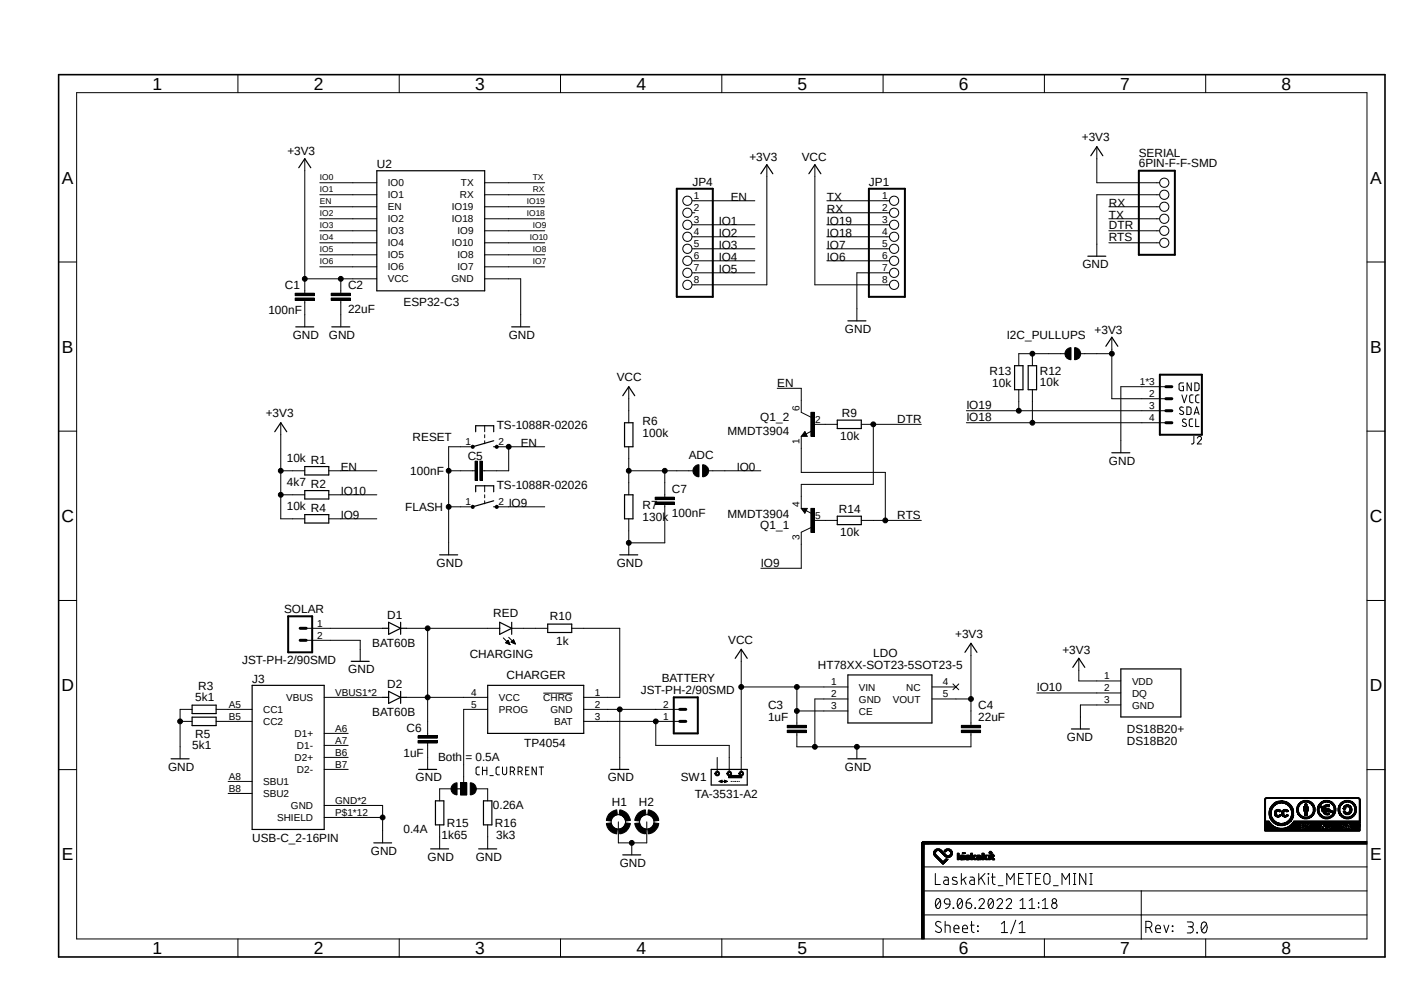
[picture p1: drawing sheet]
<svg xmlns="http://www.w3.org/2000/svg" width="297mm" height="210mm" viewBox="0 0 297 210" stroke-linecap="round" stroke-linejoin="round" font-family="sans-serif">
<defs><g id="words">
<g font-size="3.7">
<text x="32.3" y="19">1</text>
<text x="66.4" y="19">2</text>
<text x="100.5" y="19">3</text>
<text x="134.6" y="19">4</text>
<text x="168.7" y="19">5</text>
<text x="202.9" y="19">6</text>
<text x="237" y="19">7</text>
<text x="271.1" y="19">8</text>
<text x="13.1" y="38.8">A</text>
<text x="289.9" y="38.8">A</text>
<text x="13.1" y="74.6">B</text>
<text x="289.9" y="74.6">B</text>
<text x="13" y="110.4">C</text>
<text x="289.8" y="110.4">C</text>
<text x="13" y="146.2">D</text>
<text x="289.8" y="146.2">D</text>
<text x="13.1" y="182">E</text>
<text x="289.9" y="182">E</text>
<text x="32.3" y="201.8">1</text>
<text x="66.4" y="201.8">2</text>
<text x="100.5" y="201.8">3</text>
<text x="134.6" y="201.8">4</text>
<text x="168.7" y="201.8">5</text>
<text x="202.9" y="201.8">6</text>
<text x="237" y="201.8">7</text>
<text x="271.1" y="201.8">8</text>
</g>
<g font-size="2.5">
<text x="228.9" y="29.8">+3V3</text>
<text x="60.8" y="32.8">+3V3</text>
<text x="79.7" y="35.5">U2</text>
<text x="158.5" y="34.1">+3V3</text>
<text x="169.6" y="34.1">VCC</text>
<text x="240.9" y="35.3">6PIN-F-F-SMD</text>
<text x="240.9" y="33.1">SERIAL</text>
<text x="146.5" y="39.3">JP4</text>
<text x="183.8" y="39.3">JP1</text>
<text x="152.1" y="47.5">IO1</text>
<text x="154.6" y="42.5">EN</text>
<text x="174.9" y="42.5">TX</text>
<text x="174.9" y="45">RX</text>
<text x="174.9" y="47.5">IO19</text>
<text x="234.6" y="46.3">TX</text>
<text x="234.6" y="43.7">RX</text>
<text x="152.1" y="50.1">IO2</text>
<text x="152.1" y="52.6">IO3</text>
<text x="174.9" y="50.1">IO18</text>
<text x="174.9" y="52.6">IO7</text>
<text x="234.6" y="48.5">DTR</text>
<text x="234.6" y="51">RTS</text>
<text x="152.1" y="55.2">IO4</text>
<text x="152.1" y="57.7">IO5</text>
<text x="174.9" y="55.2">IO6</text>
<text x="229" y="56.7">GND</text>
<text x="60.3" y="61.1">C1</text>
<text x="73.6" y="61.1">C2</text>
<text x="85.4" y="64.7">ESP32-C3</text>
<text x="56.8" y="66.5">100nF</text>
<text x="61.9" y="71.7">GND</text>
<text x="69.6" y="71.7">GND</text>
<text x="73.6" y="66.2">22uF</text>
<text x="107.6" y="71.7">GND</text>
<text x="178.7" y="70.4">GND</text>
<text x="213" y="71.7">I2C_PULLUPS</text>
<text x="231.6" y="70.6">+3V3</text>
<text x="130.5" y="80.5">VCC</text>
<text x="164.4" y="81.8">EN</text>
<text x="209.3" y="79.4">R13</text>
<text x="209.9" y="81.9">10k</text>
<text x="220" y="79.4">R12</text>
<text x="220" y="81.6">10k</text>
<text x="56.2" y="88.1">+3V3</text>
<text x="135.9" y="89.9">R6</text>
<text x="160.8" y="89.1">Q1_2</text>
<text x="178.1" y="88.2">R9</text>
<text x="189.8" y="89.4">DTR</text>
<text x="204.4" y="89.1">IO18</text>
<text x="204.4" y="86.6">IO19</text>
<text x="87.3" y="93.2">RESET</text>
<text x="105.1" y="90.7">TS-1088R-02026</text>
<text x="110.2" y="94.5">EN</text>
<text x="135.9" y="92.5">100k</text>
<text x="153.9" y="92">MMDT3904</text>
<text x="177.8" y="93.1">10k</text>
<text x="60.7" y="97.8">10k R1</text>
<text x="72.1" y="99.6">EN</text>
<text x="86.8" y="100.5">100nF</text>
<text x="98.9" y="97.3">C5</text>
<text x="145.7" y="97">ADC</text>
<text x="155.9" y="99.6">IO0</text>
<text x="234.6" y="98.3">GND</text>
<text x="60.7" y="102.9">4k7 R2</text>
<text x="60.7" y="108">10k R4</text>
<text x="72.1" y="104.6">IO10</text>
<text x="105.1" y="103.4">TS-1088R-02026</text>
<text x="107.6" y="107.2">IO9</text>
<text x="135.9" y="107.7">R7</text>
<text x="142.2" y="104.3">C7</text>
<text x="72.1" y="109.7">IO9</text>
<text x="85.7" y="108.2">FLASH</text>
<text x="135.9" y="110.2">130k</text>
<text x="142.2" y="109.3">100nF</text>
<text x="153.9" y="109.6">MMDT3904</text>
<text x="160.8" y="111.8">Q1_1</text>
<text x="177.5" y="108.5">R14</text>
<text x="177.8" y="113.4">10k</text>
<text x="189.8" y="109.7">RTS</text>
<text x="92.4" y="119.9">GND</text>
<text x="130.5" y="119.9">GND</text>
<text x="161" y="119.9">IO9</text>
<text x="60.1" y="129.7">SOLAR</text>
<text x="81.9" y="130.8">D1</text>
<text x="104.4" y="130.6">RED</text>
<text x="116.3" y="131.1">R10</text>
<text x="78.7" y="136.8">BAT60B</text>
<text x="117.6" y="136.4">1k</text>
<text x="154.1" y="136.3">VCC</text>
<text x="202.1" y="135">+3V3</text>
<text x="51.2" y="140.5">JST-PH-2/90SMD</text>
<text x="73.7" y="142.4">GND</text>
<text x="99.4" y="139.1">CHARGING</text>
<text x="107.1" y="143.6">CHARGER</text>
<text x="173" y="141.4">HT78XX-SOT23-5SOT23-5</text>
<text x="184.7" y="138.9">LDO</text>
<text x="224.8" y="138.3">+3V3</text>
<text x="41.3" y="148.3">5k1</text>
<text x="41.9" y="146">R3</text>
<text x="53.3" y="144.4">J3</text>
<text x="81.9" y="145.4">D2</text>
<text x="135.6" y="146.7">JST-PH-2/90SMD</text>
<text x="140" y="144.2">BATTERY</text>
<text x="162.5" y="150">C3</text>
<text x="206.9" y="150">C4</text>
<text x="219.3" y="146.2">IO10</text>
<text x="78.7" y="151.4">BAT60B</text>
<text x="86" y="154.7">C6</text>
<text x="162.5" y="152.5">1uF</text>
<text x="206.9" y="152.5">22uF</text>
<text x="238.4" y="155.1">DS18B20+</text>
<text x="40.6" y="158.4">5k1</text>
<text x="41.3" y="156.2">R5</text>
<text x="85.3" y="160.1">1uF</text>
<text x="92.7" y="161">Both = 0.5A</text>
<text x="110.9" y="157.9">TP4054</text>
<text x="225.7" y="156.7">GND</text>
<text x="238.4" y="157.6">DS18B20</text>
<text x="35.6" y="163">GND</text>
<text x="87.9" y="165.3">GND</text>
<text x="128.6" y="165.3">GND</text>
<text x="144" y="165.3">SW1</text>
<text x="178.7" y="163">GND</text>
<text x="104.3" y="171.2">0.26A</text>
<text x="129.5" y="170.4">H1</text>
<text x="135.2" y="170.4">H2</text>
<text x="147" y="168.7">TA-3531-A2</text>
<text x="53.3" y="178">USB-C_2-16PIN</text>
<text x="85.3" y="176.2">0.4A</text>
<text x="93.4" y="177.5">1k65</text>
<text x="94.5" y="175">R15</text>
<text x="104.7" y="175">R16</text>
<text x="104.9" y="177.5">3k3</text>
<text x="78.4" y="180.8">GND</text>
<text x="90.5" y="182.1">GND</text>
<text x="100.6" y="182.1">GND</text>
<text x="131.1" y="183.3">GND</text>
</g>
<g font-size="2.1">
<text x="82" y="39.4">IO0</text>
<text x="82" y="42">IO1</text>
<text x="97.3" y="42">RX</text>
<text x="97.5" y="39.4">TX</text>
<text x="82" y="44.5">EN</text>
<text x="82" y="47">IO2</text>
<text x="95.6" y="47">IO18</text>
<text x="95.6" y="44.5">IO19</text>
<text x="146.8" y="42.1">1</text>
<text x="146.8" y="44.6">2</text>
<text x="146.8" y="47.2">3</text>
<text x="186.6" y="42.1">1</text>
<text x="186.6" y="44.6">2</text>
<text x="186.6" y="47.2">3</text>
<text x="82" y="49.6">IO3</text>
<text x="82" y="52.1">IO4</text>
<text x="95.6" y="52.1">IO10</text>
<text x="96.8" y="49.6">IO9</text>
<text x="146.8" y="49.7">4</text>
<text x="146.8" y="52.2">5</text>
<text x="186.6" y="49.7">4</text>
<text x="186.6" y="52.2">5</text>
<text x="82" y="54.7">IO5</text>
<text x="82" y="59.7">VCC</text>
<text x="82" y="57.2">IO6</text>
<text x="95.5" y="59.7">GND</text>
<text x="96.8" y="57.2">IO7</text>
<text x="96.8" y="54.7">IO8</text>
<text x="146.8" y="54.8">6</text>
<text x="146.8" y="57.3">7</text>
<text x="146.8" y="59.9">8</text>
<text x="186.6" y="54.8">6</text>
<text x="186.6" y="57.3">7</text>
<text x="186.6" y="59.9">8</text>
<text x="241.1" y="81.4">1*3</text>
<text x="243.1" y="84">2</text>
<text x="169.2" y="86.8" transform="rotate(-90 169.2 86.8)">6</text>
<text x="172.4" y="89.4">2</text>
<text x="243.1" y="86.5">3</text>
<text x="243.1" y="89.1">4</text>
<text x="98.5" y="94.1">1</text>
<text x="105.5" y="94.1">2</text>
<text x="169.2" y="93.8" transform="rotate(-90 169.2 93.8)">1</text>
<text x="98.5" y="106.8">1</text>
<text x="105.5" y="106.8">2</text>
<text x="169.2" y="107.1" transform="rotate(-90 169.2 107.1)">4</text>
<text x="172.4" y="109.7">5</text>
<text x="169.2" y="114.1" transform="rotate(-90 169.2 114.1)">3</text>
<text x="67.1" y="132.5">1</text>
<text x="67.1" y="135.1">2</text>
<text x="233.6" y="143.6">1</text>
<text x="48.4" y="149.7">A5</text>
<text x="60.5" y="148.3">VBUS</text>
<text x="70.9" y="147.2">VBUS1*2</text>
<text x="99.7" y="147.2">4</text>
<text x="99.7" y="149.7">5</text>
<text x="105.5" y="148.3">VCC</text>
<text x="114.9" y="148.3">CHRG</text>
<text x="125.8" y="147.2">1</text>
<text x="125.8" y="149.7">2</text>
<text x="140.3" y="149.7">2</text>
<text x="175.9" y="144.9">1</text>
<text x="175.9" y="147.4">2</text>
<text x="175.9" y="150">3</text>
<text x="181.7" y="146">VIN</text>
<text x="181.7" y="148.6">GND</text>
<text x="188.9" y="148.6">VOUT</text>
<text x="191.7" y="146">NC</text>
<text x="199.5" y="144.9">4</text>
<text x="199.5" y="147.4">5</text>
<text x="233.6" y="148.7">3</text>
<text x="233.6" y="146.2">2</text>
<text x="239.5" y="149.9">GND</text>
<text x="239.5" y="147.3">DQ</text>
<text x="239.5" y="144.8">VDD</text>
<text x="48.4" y="152.2">B5</text>
<text x="55.7" y="150.8">CC1</text>
<text x="55.7" y="153.3">CC2</text>
<text x="62.3" y="155.9">D1+</text>
<text x="70.9" y="154.8">A6</text>
<text x="105.5" y="150.8">PROG</text>
<text x="116.5" y="150.8">GND</text>
<text x="117.2" y="153.3">BAT</text>
<text x="125.8" y="152.2">3</text>
<text x="140.3" y="152.2">1</text>
<text x="181.7" y="151.1">CE</text>
<text x="62.3" y="161">D2+</text>
<text x="62.8" y="158.4">D1-</text>
<text x="70.9" y="157.3">A7</text>
<text x="70.9" y="159.9">B6</text>
<text x="48.4" y="164.9">A8</text>
<text x="48.4" y="167.4">B8</text>
<text x="55.7" y="166">SBU1</text>
<text x="62.8" y="163.5">D2-</text>
<text x="70.9" y="162.4">B7</text>
<text x="55.7" y="168.6">SBU2</text>
<text x="58.6" y="173.7">SHIELD</text>
<text x="61.6" y="171.1">GND</text>
<text x="70.9" y="170">GND*2</text>
<text x="70.9" y="172.5">P$1*12</text>
</g>
<g font-size="1.8">
<text x="67.6" y="38">IO0</text>
<text x="67.6" y="40.6">IO1</text>
<text x="112.7" y="38">TX</text>
<text x="112.7" y="40.6">RX</text>
<text x="67.6" y="43.1">EN</text>
<text x="67.6" y="45.6">IO2</text>
<text x="111.4" y="45.6">IO18</text>
<text x="111.4" y="43.1">IO19</text>
<text x="67.6" y="48.2">IO3</text>
<text x="67.6" y="50.7">IO4</text>
<text x="67.6" y="53.3">IO5</text>
<text x="112.1" y="50.7">IO10</text>
<text x="112.7" y="48.2">IO9</text>
<text x="112.7" y="53.3">IO8</text>
<text x="67.6" y="55.8">IO6</text>
<text x="112.7" y="55.8">IO7</text>
</g>
</g></defs>
<path d="M12.1 15.5l281.2 187.3M293.3 15.5l-281.2 187.3" fill="none" stroke="#fff" stroke-width=".21"/>
<g fill="none" stroke="#000" stroke-width=".21">
<path d="M16.2 19.6h273v179h-273zM50.3 15.8v3.8M84.5 15.8v3.8M118.6 15.8v3.8M152.7 15.8v3.8M186.8 15.8v3.8M220.9 15.8v3.8M255.1 15.8v3.8M64.5 33.6v28.4M67.6 38.7h12.1M102.5 38.7h12.7M162.2 34.8v25.4h-15.8"/>
<path d="M172.4 34.8v25.4h15.8M232 31v7.7h13.3M12.4 55.4h3.8M64.5 59h15.2M67.6 51.4h12.1M67.6 48.8h12.1M67.6 46.3h12.1M67.6 43.7h12.1M67.6 41.2h12.1M67.6 53.9h12.1M67.6 56.4h12.1M72.1 59v3"/>
<path d="M102.5 59h7.7v10.1M102.5 51.4h12.7M102.5 48.8h12.7M102.5 46.3h12.7M102.5 43.7h12.7M102.5 41.2h12.7M102.5 53.9h12.7M102.5 56.4h12.7M146.4 42.5h13.3M146.4 45h.6M146.4 47.5h13.3M146.4 50.1h13.3"/>
<path d="M146.4 52.6h13.3M146.4 55.2h13.3M146.4 57.7h13.3M174.9 42.5h13.3M174.9 45h13.3M174.9 47.5h13.3M174.9 50.1h13.3M174.9 52.6h13.3M174.9 55.2h13.3M188.2 57.7h-6.9v10.2M234.6 51.4h10.7M234.6 48.8h10.7"/>
<path d="M234.6 46.3h10.7M234.6 43.7h10.7M245.3 41.2h-13.3v13M289.2 55.4h3.8M62.4 63h4.1v.5h-4.1zM62.4 62h4.1v.5h-4.1zM64.5 63.5v5.6M70.1 63h4v.5h-4zM70.1 62h4v.5h-4zM72.1 63.5v5.6M218.4 74.8v2.5M225.3 74.8h-9.8v2.5"/>
<path d="M225.7 73.9l.9-.4v2.6a1.25 1.25 0 0 1-1.2-.8 1.25 1.25 0 0 1 .3-1.4zM227.3 73.5a1.27 1.27 0 0 1 1.3 1.3 1.27 1.27 0 0 1-1.3 1.3zM228.6 74.8h6.6M235.2 71.3v13h11.4M12.4 91.2h3.8M59.4 99.6h5.1M59.4 89.4v20.3h5.1M69.6 99.6h10.1M94.9 99.6h5.6M99.8 94.3l.2-.2 .2 .2v.4h-.4zM100 94.5h-5.1v22.8M100.5 97.5h.5v4.1h-.5z"/>
<path d="M101.5 97.5h.5v4.1h-.5zM102.5 90v1.3M102.5 91.9v.7M102.5 93.2v.7M104.9 94.3l.2-.2 .2 .2v.4h-.4zM105.1 94.5h10.1M107.6 94.5v5.1h-5.6M133 99.6h13.6M133 81.8v7.6M133 94.5v10.1M140.6 99.6v5.6M147 98.7l.3-.3 .6-.1v2.5a1.25 1.25 0 0 1-1.2-.7 1.25 1.25 0 0 1 .3-1.4z"/>
<path d="M148.6 98.3a1.27 1.27 0 0 1 1.3 1.3 1.27 1.27 0 0 1-1.3 1.2zM149.9 99.6h11.1M164.4 82.1h5.1v5.1l2 1M169.5 92.3v7.6h17.8v10.2M170.3 91.3l.5 1h-1.3zM171.5 87.2h.8v5.1h-.8zM171.7 91.1l-1.2 .7M172 89.7h5.1M182.2 89.7h12.7M184.7 89.7v12.7h-15.2v5.1M204.4 86.9h42.2M204.4 89.4h42.2"/>
<path d="M215.5 82.4v4.5M218.4 82.4v7M246.6 81.8h-9.5v14M250 83.5l.5 1.7 .6-1.7M250.3 86.2l-.6-.1a.38 .38 0 0 0 0 .6l.5 .3a.37 .37 0 0 1 .2 .4 .37 .37 0 0 1-.3 .3l-.6-.2M250.4 81h-.8l-.2 .4 .1 1 .3 .2h.6v-.9h-.3M250.9 88.7l-.6-.1a.38 .38 0 0 0 0 .7l.5 .2a.37 .37 0 0 1 .2 .5 .37 .37 0 0 1-.4 .2l-.5-.2M251.1 86.1h.7a1.26 1.26 0 0 1 .1 1.4l-.1 .1-.7 .1zM252 81v1.6l-.9-1.6v1.6M252.3 88.6h-.5l-.2 .4v1l.7 .2M252.4 83.5l-.6 .1-.1 .3v1.1l.3 .2h.4M252.6 92.3l-.1 1.4-.4 .2"/>
<path d="M252.6 87.7l.6-1.6 .5 1.6M252.7 87.3h.8M252.8 81l.6 .1a1.26 1.26 0 0 1 .2 1.3l-.4 .2h-.4zM252.9 88.6v1.6h.8M253.3 92.7a.45 .45 0 0 1 .6-.4 .45 .45 0 0 1 .1 .7l-.7 .9h.9M253.7 83.5l-.7 .2-.1 1.1a.58 .58 0 0 0 .8 .4M289.2 91.2h3.8M59.4 104.6h5.1M69.6 104.6h10.1M69.6 109.7h10.1M94.9 107.2h5.1M99.8 107l.2-.2 .2 .2v.4h-.4z"/>
<path d="M102.5 102.7v1.3M102.5 104.6v.7M102.5 105.9v.7M104.9 107l.2-.2 .2 .2v.4h-.4zM105.1 107.2h10.1M133 109.7v7.6M138.6 106.2h4.1v.5h-4.1zM138.6 105.2h4.1v.5h-4.1zM140.6 106.7v8.1h-7.6M169.5 107.5h1.3l-.5 1zM170.5 108l1.2 .6M171.5 107.5h.8v5.1h-.8z"/>
<path d="M171.5 111.6l-2 1v7.6h-8.5M172 110.1h5.1M182.2 110.1h12.7M12.4 127h3.8M64.8 132.9h16.1M64.8 135.4h11.4v4.5M86 132.9h19.7M90.5 132.9v22.7M106.5 134.9l1.4 1.5M107 136h.7M107.1 135.8h.6M107.2 136.1h.5"/>
<path d="M107.2 135.7h.4M107.3 135.6h.3M107.4 135.5h.1M107.4 136.1h.4M107.5 135.4l.4 .9-.9-.4zM107.6 134.8l1.4 1.4M107.7 136.2h.1M108.2 135.8h.6M108.2 132.9h7.7M108.2 135.8h.7M108.2 135.7h.6M108.3 135.6h.5"/>
<path d="M108.4 135.5h.3M108.5 136h.4M108.5 135.4h.2M108.6 135.3l.4 .9-.9-.4zM108.6 135.3h.1M108.7 136.1h.3M108.9 136.1h.1M120.9 132.9h10.2v14.6h-7.6M156.8 137.3v25.4M205.4 136.1v17.3M228.2 139.2v4.8h8.9M289.2 127h3.8"/>
<path d="M38.1 152.6h2.5M40.6 150h-2.5v10.5M45.7 152.6h7.6M45.7 150h7.6M68.6 147.5h12.3M68.6 155.1h5.1M68.6 157.6h5.1M86 147.5h17.2M88.4 156.6h4.1v.5h-4.1zM88.4 155.6h4.1v.5h-4.1zM90.5 157.1v5.6M103.2 150h-5.1v15.6"/>
<path d="M114.9 146.6h6.3M123.5 152.6h20.3M123.5 150h20.3M131.1 150v12.7M138.7 152.6v5h15.6v5.1M156.8 145.3h22.6M166.5 154.4h4.1v.5h-4.1zM166.5 153.4h4.1v.5h-4.1zM168.6 154.9v3h36.8v-3M168.6 145.3v8.1M168.6 150.4h10.8M179.4 147.8h-7v10.1"/>
<path d="M181.3 157.9v2.6M197.1 145.3h5.1M197.1 147.8h8.3M201.6 144.7l1.2 1.2M202.8 144.7l-1.2 1.2M203.4 154.4h4v.5h-4zM203.4 153.4h4v.5h-4zM219.3 146.6h17.8M237.1 149.1h-8.5v5.1M12.4 162.8h3.8M48.3 165.3h5M48.3 167.8h5"/>
<path d="M68.6 170.3h12.3v8M68.6 160.2h5.1M68.6 162.7h5.1M68.6 172.9h12.3M93 174.5v5M95.5 166.8h-2.5v2.6M95.8 165.9l.9-.3v2.5a1.25 1.25 0 0 1-1.2-.8 1.25 1.25 0 0 1 .3-1.4zM97.5 165.6h1.2v2.5h-1.2zM99.5 165.6a1.27 1.27 0 0 1 1.3 1.2 1.27 1.27 0 0 1-1.3 1.3zM100.6 166.8h2.6v2.6M101.4 162.2l-.5 .1-.2 .3 .1 1.1 .6 .2M102.1 162.2v1.7"/>
<path d="M102.1 162.9h.9M103 162.2v1.7M103.2 174.5v5M103.6 164h.8M105.7 162.2l-.6 .1-.2 .3 .1 1.1 .3 .2h.4M106.3 162.2v1.2a.45 .45 0 0 0 .3 .4 .45 .45 0 0 0 .5-.2l.1-1.4M107.9 163.2h.5a.47 .47 0 0 0 .5-.5 .47 .47 0 0 0-.5-.5h-.5v1.7M108.5 163.2l.4 .7M109.6 163.2h.4a.47 .47 0 0 0 .5-.5 .47 .47 0 0 0-.5-.5h-.4v1.7M110.1 163.2l.4 .7M111.2 162.9h.5M111.9 162.2h-.7v1.7h.7"/>
<path d="M113.5 162.2v1.7l-.9-1.7v1.7M114 162.2h1M114.5 162.2v1.7M128.3 174.2l1-.2a1.47 1.47 0 0 0 1.3 1.3l-.1 1.1a2.45 2.45 0 0 1-2.2-2.2zM128.8 172.2a2.86 2.86 0 0 1 1.7-.9l.1 1a1.57 1.57 0 0 0-1.3 1.4l-1-.2zM130.8 173.8v4.5h6v-4.5M131 175.3a1.57 1.57 0 0 0 1.3-1.3l1 .2a2.57 2.57 0 0 1-2.2 2.2zM131.1 171.3a2.55 2.55 0 0 1 2.2 2.2l-1 .2a1.68 1.68 0 0 0-1.3-1.4zM133.6 178.3v2.5M134.3 174.2l1-.2a1.46 1.46 0 0 0 1.4 1.3l-.2 1.1a2.44 2.44 0 0 1-2.2-2.2zM134.8 172.2a2.58 2.58 0 0 1 1.7-.9l.2 1a1.56 1.56 0 0 0-1.4 1.4l-1-.2zM137 175.3a1.47 1.47 0 0 0 1.3-1.3l1.1 .2a2.58 2.58 0 0 1-2.2 2.2z"/>
<path d="M137.2 171.3a2.57 2.57 0 0 1 2.2 2.2l-1.1 .2a1.57 1.57 0 0 0-1.3-1.4zM151.3 163.3l.3-.2h.3l.2 .2v.6l-.2 .2-.6-.2-.1-.3h.3l.2-.2 .3 .2-.3 .3-.2-.3h-.3zM151.7 160.2v2.5M151.7 162.9v.3M152.1 165.3l.6-.3v.5zM152.1 165.3h1.8M152.3 165.2h.4M152.4 165.4h.3M152.6 165.4h.1M152.6 165.1h.1M153.2 165l.7 .3-.7 .2zM153.2 165.4h.3"/>
<path d="M153.2 165.4h.5M153.2 165.2h.5M153.2 165.1h.3M153.9 163.3l.2-.2h.3l.3 .2v.6l-.3 .2-.5-.2-.1-.3h.2l.2-.2 .3 .2-.3 .3-.2-.3h-.2zM154.1 164h2.8v.5h-2.8zM154.3 162.9v.3M154.6 165.3h.2M155 165.3h.2M155.4 165.3h.3M155.9 165.3h.1M156.3 165.3h.1M156.4 163.3l.3-.2h.3l.2 .2v.6l-.2 .2-.6-.2-.1-.3h.2l.3-.2 .3 .2-.3 .3-.3-.3h-.2z"/>
<path d="M156.8 162.9v.3M194.9 178.3h.6v20.3h-.6zM195.2 178h94v.6h-94zM197.7 180h.5M197.7 179.9h.6M197.7 179.9h1.5M197.7 179.8h1.4M197.8 179.7h1.3M197.9 179.7h1.1M198 179.7h1M198 179.6h.9M198.2 179.5h.5"/>
<path d="M198.6 179.9h.6M198.7 180h.6M199.7 180h.6M199.8 179.9h.6M199.8 179.9h1.5M199.9 179.8h1.4M199.9 179.7h1.3M200 179.7h1.1M200.1 179.7h.9M200.1 179.6h.9M200.3 179.5h.4M200.7 179.9h.6"/>
<path d="M200.8 180h.5M267.5 175.6l20.2 .1zM267.5 175.6h20.2zM267.5 175.5l20.2 .1zM267.5 175.4l20.2 .1zM267.5 175.3l20.2 .1zM267.5 175.3l7.7 .1zM267.5 175.3h7.7zM267.5 175.2l7.7 .1zM267.5 175.1l3.2 .1zM267.5 175l2.6 .1zM267.5 175h2.4z"/>
<path d="M267.5 174.9l2.3 .1zM267.5 174.8h2zM267.5 174.6l1.8 .1zM267.5 174.5l1.7 .1zM267.5 174.4l1.6 .1zM267.5 174.3l1.5 .1zM267.5 174.2l1.4 .1zM267.5 174.2h1.3zM267.5 174l1.2 .1zM267.5 174l1.1 .1zM267.5 173.9l1.1 .1zM267.5 173.9h1.1z"/>
<path d="M267.5 173.8l1.1 .1zM267.5 173.7l1 .1zM267.5 173.7h1zM267.5 173.6l.2 .1zM267.5 173.5l.2 .1zM267.5 173.4l.2 .1zM267.5 173.4h.2zM267.5 173.3l.2 .1zM267.5 173.2l.2 .1zM267.5 173.1l.2 .1zM267.5 173.1h.2zM267.5 173l.2 .1z"/>
<path d="M267.5 172.9l.2 .1zM267.5 172.8l.2 .1zM267.5 172.8h.2zM267.5 172.7l.2 .1zM267.5 172.6l.2 .1zM267.5 172.6h.2zM267.5 172.5l.2 .1zM267.5 172.4l.2 .1zM267.5 172.3l.2 .1zM267.5 172.3h.2zM267.5 172.2l.2 .1zM267.5 172.1l.2 .1z"/>
<path d="M267.5 172l.2 .1zM267.5 172h.2zM267.5 171.9l.2 .1zM267.5 171.8l.2 .1zM267.5 171.7l.2 .1zM267.5 171.7h.2zM267.5 171.6l.2 .1zM267.5 171.5l.2 .1zM267.5 171.4l.2 .1zM267.5 171.4h.2zM267.5 171.3l.2 .1zM267.5 171.2l.2 .1z"/>
<path d="M267.5 171.2h.2zM267.5 171.1l.2 .1zM267.5 171l.2 .1zM267.5 170.9l.2 .1zM267.5 170.9h.2zM267.5 170.8l.2 .1zM267.5 170.7l.2 .1zM267.5 170.6l.2 .1zM267.5 170.6h.2zM267.5 170.5l.2 .1zM267.5 170.4l.2 .1zM267.5 170.3l.2 .1z"/>
<path d="M267.5 170.3h.2zM267.5 170.2l.2 .1zM267.5 170.1l.2 .1zM267.5 170.1h.2zM267.5 170l.2 .1zM267.5 169.9l.2 .1zM267.5 169.8l.2 .1zM267.5 169.8h.2zM267.5 169.7l.2 .1zM267.5 169.6l.2 .1zM267.5 169.5l.2 .1zM267.5 169.5h.2z"/>
<path d="M267.5 169.4l.2 .1zM267.5 169.3l.2 .1zM267.5 169.2l.2 .1zM267.5 169.2h.2zM267.5 169.1l.2 .1zM267.5 169l.2 .1zM267.5 175.7h20.2M267.5 175.6h20.2M267.5 175.5h20.2M267.5 175.4h20.2M267.5 175.3h7.7M267.5 175.2h7.7"/>
<path d="M267.5 175.2h3.2M267.5 175h2.6M267.5 175h2.4M267.5 174.9h2.3M267.6 175.7l20.1 .1zM267.6 175.1l2.8 .1zM267.6 175l2.6 .1zM267.6 174.8l2.1 .1zM267.6 174.8l2 .1zM267.6 174.7l1.9 .1zM267.6 174.6l1.8 .1zM267.6 174.5l1.6 .1z"/>
<path d="M267.6 174.5h1.5zM267.6 174.3l1.4 .1zM267.6 174.2l1.3 .1zM267.6 174.1l1.2 .1zM267.6 173.9l1 .1zM267.6 173.7l.9 .1zM267.6 169h.2zM267.6 168.9l.2 .1zM267.6 175.7h20.1M267.6 175.1h2.8M267.6 174.8h2M267.6 168.8l20 .1z"/>
<path d="M267.6 168.8h20M267.7 168.9l.1 .1zM267.8 168.7l19.7 .1zM267.8 168.8h19.7M267.8 168.7l19.6 .1zM268.5 172.3l.4 .1zM268.5 172.3h.4zM268.5 172.2l.4 .1zM268.5 172.1l.4 .1zM268.5 172l.4 .1zM268.5 172h.4zM268.5 171.9l.4 .1z"/>
<path d="M268.5 171.8l.4 .1zM268.5 171.7l.4 .1zM268.5 171.7h.4zM268.5 171.6l.4 .1zM268.5 172.6h.4zM268.5 172.5l.4 .1zM268.5 172.4l.4 .1zM268.5 171.5l.4 .1zM268.5 171.4l.4 .1zM268.5 171.4h.5zM268.6 172.8h.5zM268.6 172.7l.4 .1z"/>
<path d="M268.6 172.6l.4 .1zM268.6 171.3l.4 .1zM268.6 171.2l.4 .1zM268.6 171.2l.5 .1zM268.6 171.2h.5zM268.6 172.9l.5 .1zM268.6 172.8l.5 .1zM268.6 171l.5 .1zM268.6 173l.6 .1zM268.6 172.9l.6 .1zM268.6 171.1l.5 .1zM268.6 170.9l.6 .1z"/>
<path d="M268.7 171l.4 .1zM268.7 173.1l.5 .1zM268.7 173.1h.5zM268.7 170.9h.5zM268.7 170.8l.5 .1zM268.8 173.2l.5 .1zM268.8 173.1l.5 .1zM268.8 170.7l.5 .1zM268.8 173.3l.5 .1zM268.8 170.6l.5 .1zM268.9 173.4l.6 .1zM268.9 173.4h.5z"/>
<path d="M268.9 170.6l.5 .1zM268.9 170.6h.5zM268.9 170.5l.6 .1zM269 173.5l.6 .1zM269 170.4l.5 .1zM269 170.4l.6 .1zM269 173.6l.6 .1zM269 170.3l.6 .1zM269.1 173.6l.6 .1zM269.1 170.3l.6 .1zM269.1 173.7h.6zM269.1 170.3h.7z"/>
<path d="M269.2 173.7l.6 .1zM269.2 170.2l.6 .1zM269.2 173.8l.8 .1zM269.2 173.7l.7 .1zM269.2 170.1l.7 .1zM269.3 170.1l.7 .1zM269.3 173.9h.7zM269.3 170.1h.7zM269.4 173.9l.7 .1zM269.4 170l.7 .1zM269.5 174l.9 .1zM269.5 173.9l.7 .1z"/>
<path d="M269.5 170l.7 .1zM269.5 169.9l.9 .1zM269.5 174l1 .1zM269.5 169.8l1.1 .1zM269.6 174.1l1.2 .1zM269.6 172.3h.4zM269.6 172.2l.4 .1zM269.6 172.1l.4 .1zM269.6 172l.4 .1zM269.6 172h.4zM269.6 171.9l.4 .1zM269.6 171.8l.4 .1z"/>
<path d="M269.6 171.7l.4 .1zM269.6 169.8l1.3 .1zM269.7 174.2h2.8zM269.7 172.3l.5 .1zM269.7 172.3l.4 .1zM269.7 171.7h.4zM269.7 171.6l.4 .1zM269.7 171.5l.5 .1zM269.7 169.8h2.8zM269.7 174.2h2.8M269.7 169.8h2.8M269.7 172.5l1.3 .1z"/>
<path d="M269.7 172.4l.5 .1zM269.7 172.5l1.2 .1zM269.7 171.5l.6 .1zM269.7 171.4l1.2 .1zM269.8 174.2l2.5 .1zM269.8 174.2l2.6 .1zM269.8 171.4l1.2 .1zM269.8 169.7l2.6 .1zM269.8 169.6l2.5 .1zM269.8 169.8h2.6M269.8 169.7h2.5M269.8 172.6h1z"/>
<path d="M269.8 171.4h1zM269.9 172.6l.9 .1zM269.9 174.3l2.3 .1zM269.9 171.3l.9 .1zM269.9 169.6l2.3 .1zM269.9 174.3h2.3M269.9 169.6h2.3M270 174.3l2.1 .1zM270 172.7l.7 .1zM270 171.2l.8 .1zM270 169.5l2.1 .1zM270 174.4h2.1"/>
<path d="M270.1 171.2l.5 .1zM270.1 174.4l1.9 .1zM270.2 169.5l1.7 .1zM270.2 172.8h.4zM270.3 174.5h1.6zM270.3 169.5h1.5zM270.5 174.5l1.2 .1zM270.5 171.5l.5 .1zM270.5 169.4l1.1 .1zM270.6 172.4l.4 .1zM270.6 172.3l.4 .1zM270.6 171.5l.4 .1z"/>
<path d="M270.7 172.3l.2 .1zM270.7 171.7h.1zM270.7 171.6l.1 .1zM270.7 174.5l.7 .1zM270.7 172.3h.1zM270.9 169.3l.4 .1zM271.1 172.2l.5 .1zM271.1 172.1l.5 .1zM271.1 172l.5 .1zM271.1 172h.5zM271.1 171.9l.5 .1zM271.1 171.8l.5 .1z"/>
<path d="M271.1 171.7l.5 .1zM271.2 172.3l.4 .1zM271.2 172.3h.4zM271.2 171.7h.4zM271.2 171.6l.4 .1zM271.2 172.4l.5 .1zM271.2 172.3l.5 .1zM271.2 171.5l.5 .1zM271.3 172.5l1.2 .1zM271.3 171.4l1.2 .1zM271.3 169.8l1.2 .1zM271.3 172.6h1.1z"/>
<path d="M271.4 174.1l1.1 .1zM271.4 172.6l1 .1zM271.4 171.4h1zM271.4 171.3l1 .1zM271.5 172.6l.7 .1zM271.5 175.1l3.7 .1zM271.5 171.2l.8 .1zM271.5 175.2h3.7M271.6 172.7l.6 .1zM271.6 169.8l1 .1zM271.7 171.2l.5 .1zM271.7 174l.9 .1z"/>
<path d="M271.8 175.1l3.4 .1zM271.8 174l.9 .1zM271.8 172.8h.2zM271.8 169.9l.9 .1zM271.8 175.1h3.4M271.9 173.9l.9 .1zM271.9 170l.9 .1zM271.9 175l3.3 .1zM272 173.9l.8 .1zM272 170l.8 .1zM272.1 172.4l.4 .1zM272.1 171.5l.4 .1z"/>
<path d="M272.1 175l3.1 .1zM272.1 173.9h.8zM272.1 170.1h.8zM272.1 175h3.1M272.2 172.3l.3 .1zM272.2 171.6l.1 .1zM272.2 175h3zM272.2 172.3h.1zM272.2 171.7h.1zM272.2 175h3M272.2 173.8l.7 .1zM272.2 172.3l.2 .1z"/>
<path d="M272.2 170.1l.7 .1zM272.3 173.7l.7 .1zM272.3 170.1l.7 .1zM272.3 170.2l.7 .1zM272.4 174.9l2.8 .1zM272.4 174.9h2.8M272.4 173.7h.7zM272.4 170.3h.7zM272.4 174.2l-2.6 .1M272.5 174.8l2.7 .1zM272.5 173.6l.6 .1zM272.5 170.3l.6 .1z"/>
<path d="M272.5 174.8h2.7M272.6 173.6l.6 .1zM272.6 174.8h2.6zM272.6 173.5l.5 .1zM272.6 170.4l.5 .1zM272.6 174.8h2.6M272.7 173.4l.5 .1zM272.7 170.5l.6 .1zM272.7 170.4l.5 .1zM272.7 174.7l2.5 .1zM272.7 173.4h.6zM272.7 174.8h2.5"/>
<path d="M272.8 173.4l.5 .1zM272.8 170.6h.5zM272.8 174.6l2.4 .1zM272.8 173.3l.5 .1zM272.8 170.6l.5 .1zM272.8 174.7h2.4M272.8 173.2l.5 .1zM272.9 174.6l2.3 .1zM272.9 174.5l2.3 .1zM272.9 173.2l.5 .1zM272.9 170.7l.5 .1zM272.9 174.6h2.3"/>
<path d="M272.9 173.1l.5 .1zM272.9 170.8l.5 .1zM273 174.5l2.2 .1zM273 173.1h.5zM273 173l.5 .1zM273 170.9l.5 .1zM273 170.9h.5zM273 174.5h2.2M273 172.9l.5 .1zM273 171l.5 .1zM273 174.5h2.2zM273 172.8l.6 .1z"/>
<path d="M273 171.1l.6 .1zM273.1 172.8l.4 .1zM273.1 172.6l.5 .1zM273.1 171.2l.5 .1zM273.1 171l.4 .1zM273.1 174.4l2.1 .1zM273.1 174.3l2.1 .1zM273.1 172.8h.5zM273.1 172.7l.5 .1zM273.1 171.2h.5zM273.1 174.4h2.1M273.2 172.6l.4 .1z"/>
<path d="M273.2 172.6h.4zM273.2 172.5l.4 .1zM273.2 172.5l.5 .1zM273.2 171.4l.4 .1zM273.2 171.4h.4zM273.2 171.3l.4 .1zM273.2 174.3l2 .1zM273.2 172.4l.4 .1zM273.2 172.3l.4 .1zM273.2 172.3h.4zM273.2 172.2l.4 .1zM273.2 172.1l.4 .1z"/>
<path d="M273.2 172l.4 .1zM273.2 172h.4zM273.2 171.9l.4 .1zM273.2 171.8l.4 .1zM273.2 171.7l.4 .1zM273.2 171.7h.4zM273.2 171.6l.4 .1zM273.2 171.5l.4 .1zM273.3 174.2l1.9 .1zM273.3 174.2h1.9zM273.4 174.1l14.3 .1zM273.4 174l14.3 .1z"/>
<path d="M273.4 174.1h14.3M273.5 174l14.2 .1zM273.5 173.9l14.2 .1zM273.5 174h14.2M273.5 173.9h14.2M273.6 173.9h14.1zM273.6 173.9h14.1M273.6 173.8l14.1 .1zM273.6 173.7l14.1 .1zM273.6 173.7h14.1zM273.6 173.8h14.1M273.6 173.7h14.1"/>
<path d="M274.3 171.4l.4 .1zM274.3 171.4h.4zM274.3 171.3l.4 .1zM274.3 171.2l.4 .1zM274.3 171.2h.4zM274.3 171.1l.4 .1zM274.3 171l.4 .1zM274.3 170.9l.4 .1zM274.4 171.7l.3 .1zM274.4 171.7h.3zM274.4 171.6l.3 .1zM274.4 171.5l.3 .1z"/>
<path d="M274.4 170.9l.3 .1zM274.4 170.9h.3zM274.4 170.8l.3 .1zM274.4 170.7l.3 .1zM274.4 171.8l.3 .1zM274.4 170.6l.3 .1zM274.4 170.6h.3zM274.4 170.4l.5 .1zM274.5 172l.4 .1zM274.5 172h.3zM274.5 171.9l.3 .1zM274.5 170.5l.3 .1z"/>
<path d="M274.5 170.4l.3 .1zM274.5 170.3l.4 .1zM274.5 172.1l.5 .1zM274.5 170.3h.5zM274.6 172.1l.3 .1zM274.6 172.2l.4 .1zM274.6 170.2l.4 .1zM274.6 170.1l.4 .1zM274.7 172.3l.4 .1zM274.7 172.3h.4zM274.7 170.1l.4 .1zM274.7 170.1h.4z"/>
<path d="M274.7 172.3l.5 .1zM274.7 170l.5 .1zM274.8 172.4l.4 .1zM274.8 170l.4 .1zM274.8 172.5l.5 .1zM274.8 169.9l.5 .1zM274.9 172.5l.4 .1zM274.9 169.8l.5 .1zM274.9 172.6h.5zM275 172.6l.5 .1zM275 169.8h.5zM275 169.7l.6 .1z"/>
<path d="M275 172.7l.7 .1zM275.1 169.6l.7 .1zM275.1 172.8h.8zM275.2 169.6l.8 .1zM275.2 172.8l2.1 .1zM275.2 169.5l2 .1zM275.2 172.8h2.1M275.2 169.6h2M275.3 172.8l2 .1zM275.3 172.9h2M275.3 169.5l1.9 .1zM275.4 174.4l.3 .1z"/>
<path d="M275.4 172.9l1.8 .1zM275.4 175l.4 .1zM275.4 175h.4zM275.4 174.9l.4 .1zM275.4 174.8l.4 .1zM275.4 174.5l.4 .1zM275.4 174.5h.4zM275.4 169.5h1.7zM275.5 172.9l1.6 .1zM275.5 169.4l1.5 .1zM275.5 173l1.5 .1zM275.7 169.3l1.2 .1z"/>
<path d="M275.7 173.1h1.1zM275.8 174.2h.3zM275.8 171.4l1 .1zM275.8 171.4h1zM275.8 171.3l1 .1zM275.8 171.2l1 .1zM275.8 171.2h1zM275.8 171.1l1 .1zM275.8 171l1 .1zM275.8 170.9l1 .1zM275.8 170.9h1zM275.8 170.8l1 .1z"/>
<path d="M275.8 170.7l1 .1zM275.8 170.6l1 .1zM275.8 170.6l.8 .1zM275.8 169.3l.8 .1zM275.8 175.3l.7 .1zM275.9 173.1l.7 .1zM276 175.3h.5zM276 174.2l.1 .1zM276 172.4l.6 .1zM276 172.3l.6 .1zM276 172.3h.6zM276 172.2l.6 .1z"/>
<path d="M276 172.1l.6 .1zM276 172l.6 .1zM276 172h.6zM276 171.9l.6 .1zM276 171.8l.6 .1zM276 171.7l.6 .1zM276 171.7h.6zM276 171.6l.6 .1zM276 171.5l.6 .1zM276 174.7l.4 .1zM276 174.6l.4 .1zM276 174.2l.2 .1z"/>
<path d="M276 170.3l.5 .1zM276 170.3h.5zM276 170.2l.5 .1zM276 170.1l.5 .1zM276 170.1l.4 .1zM276.1 174.8h.4zM276.1 174.6l.3 .1zM276.1 174.5l.2 .1zM276.1 174.3l.1 .1zM276.1 174.3v.1zM276.1 170.4l.3 .1zM276.1 170.3l.4 .1z"/>
<path d="M276.1 170.1h.4zM276.1 175.2l.4 .1zM276.1 175.1l.4 .1zM276.1 175l.4 .1zM276.1 175h.4zM276.1 174.9l.4 .1zM276.1 174.8l.4 .1zM276.1 174.5h.2zM276.1 174.4l.2 .1zM276.1 170l.3 .1zM276.1 170.4l.2 .1zM276.2 170l.1 .1z"/>
<path d="M276.4 174.2l.5 .1zM276.5 174.3l.3 .1zM276.5 174.2h.4zM276.5 174.2l.4 .1zM276.5 169.6l.9 .1zM276.6 174.3l.2 .1zM276.6 174.5h.1zM276.6 174.4l.2 .1zM276.6 174.5l.1 .1zM276.6 172.8h.8zM276.7 169.6l.7 .1zM276.8 175.3l2.6 .1z"/>
<path d="M276.8 175.3h2.6zM276.8 175.2l2.6 .1zM276.8 175.1l2.6 .1zM276.8 175l2.6 .1zM276.8 175h2.6zM276.8 174.9l2.6 .1zM276.8 172.7l.7 .1zM276.8 175.3h2.6M276.8 175.2h2.6M276.8 175.1h2.6M276.8 175h2.6M276.9 174.8l2.6 .1z"/>
<path d="M276.9 169.7l.6 .1zM276.9 174.8h2.6M276.9 174.8h2.5zM276.9 174.7l2.5 .1zM276.9 172.6l.6 .1zM276.9 174.8h2.5M276.9 174.6l2.6 .1zM276.9 174.7h2.6M277 174.6l2.5 .1zM277 174.5l2.5 .1zM277 172.6l.5 .1zM277 169.8h.5z"/>
<path d="M277 174.6h2.5M277.1 174.5l2.3 .1zM277.1 174.5h2.3zM277.1 169.8l.5 .1zM277.1 174.5h2.3M277.1 174.4l2.4 .1zM277.1 172.6h.5zM277.2 174.3l2.2 .1zM277.2 169.8l.5 .1zM277.2 174.4h2.2M277.2 174.3h2.2M277.2 174.2l2.3 .1z"/>
<path d="M277.2 174.2h2.3zM277.2 169.9l.5 .1zM277.2 174.2h2.3M277.2 172.5l.5 .1zM277.2 170l.5 .1zM277.3 172.5l.4 .1zM277.3 172.4l.4 .1zM277.4 172.3l.4 .1zM277.4 170l.4 .1zM277.4 170.1h.4zM277.5 172.3h.4zM277.5 170.1l.4 .1z"/>
<path d="M277.5 172.2l.4 .1zM277.5 170.2l.4 .1zM277.5 172.1l.5 .1zM277.5 170.3h.5zM277.6 172.1l.4 .1zM277.6 172l.4 .1zM277.6 170.3l.4 .1zM277.7 172l.3 .1zM277.7 172h.4zM277.7 170.4l.3 .1zM277.7 171.9l.3 .1zM277.7 171.8l.3 .1z"/>
<path d="M277.7 170.5l.3 .1zM277.7 171.8l.4 .1zM277.7 171.7l.4 .1zM277.7 170.6l.4 .1zM277.7 170.6h.4zM277.8 171.7l.3 .1zM277.8 171.7h.3zM277.8 170.7l.3 .1zM277.8 171.6l.4 .1zM277.8 171.5l.4 .1zM277.8 171.4l.4 .1zM277.8 171.4h.4z"/>
<path d="M277.8 171.3l.4 .1zM277.8 171.2l.4 .1zM277.8 171.2h.4zM277.8 171.1l.4 .1zM277.8 171l.4 .1zM277.8 170.9l.4 .1zM277.8 170.9h.4zM277.8 170.8l.4 .1zM277.8 170.7l.4 .1zM278.7 171.4l.3 .1zM278.7 171.4h.3zM278.7 171.3l.3 .1z"/>
<path d="M278.7 171.2l.3 .1zM278.7 171.2h.3zM278.7 171.1l.3 .1zM278.7 171l.3 .1zM278.7 171.7h.4zM278.7 171.6l.4 .1zM278.7 171.5l.4 .1zM278.7 171.4l.4 .1zM278.7 170.9l.4 .1zM278.7 170.9h.4zM278.7 170.8l.4 .1zM278.7 170.7l.4 .1z"/>
<path d="M278.8 171.7l.3 .1zM278.8 170.7l.3 .1zM278.8 170.6l1.7 .1zM278.8 171.9l.3 .1zM278.8 171.8l.3 .1zM278.8 170.6h.9zM278.8 170.5l.9 .1zM278.8 172l.5 .1zM278.8 172h.4zM278.8 170.6l1.1 .1zM278.8 170.4l.7 .1zM278.9 172.1l.4 .1z"/>
<path d="M278.9 170.4l.5 .1zM278.9 170.3l.4 .1zM278.9 172.1l.5 .1zM278.9 172l.4 .1zM278.9 170.2l.5 .1zM279 170.3h.3zM279 172.3h.4zM279 172.2l.4 .1zM279 170.1l.4 .1zM279.1 172.3l.4 .1zM279.1 170.1l.4 .1zM279.1 170.1h.4z"/>
<path d="M279.1 172.4l.5 .1zM279.1 170l.5 .1zM279.2 172.5l.5 .1zM279.2 172.5l.4 .1zM279.2 170l.4 .1zM279.2 170.7l1.2 .1zM279.2 169.9l.5 .1zM279.3 172.6h.5zM279.3 169.8l.5 .1zM279.3 172.6l.5 .1zM279.3 170.7l1 .1zM279.4 172.6l.6 .1z"/>
<path d="M279.4 172.7l.7 .1zM279.4 169.8h.5zM279.4 169.7l.6 .1zM279.4 170.8l1 .1zM279.5 169.6l.7 .1zM279.5 174.9h-2.7M279.5 174.5h-2.4M279.5 172.8h.7zM279.5 169.6l.9 .1zM279.6 172.8l2.1 .1zM279.6 170.9h.8zM279.6 172.8h2.1"/>
<path d="M279.6 171.5l2.3 .1zM279.6 171.4l2.1 .1zM279.6 171.4l2 .1zM279.6 171.4h2zM279.6 171.3l1.9 .1zM279.6 171.1l1.5 .1zM279.6 171l1.5 .1zM279.6 170.9l1.5 .1zM279.6 170.9l.9 .1zM279.6 169.5l2 .1zM279.6 171.5h2.3M279.6 171.4h2"/>
<path d="M279.6 169.6h2M279.7 172.8l1.9 .1zM279.7 172.9l1.9 .1zM279.7 169.5l1.9 .1zM279.7 175.3l.5 .1zM279.7 175.1l.4 .1zM279.7 174.9l.2 .1zM279.7 174.8h.1zM279.7 174.2h.5zM279.7 169.5h1.8zM279.8 175.3h.3zM279.8 175.2l.3 .1z"/>
<path d="M279.8 175.1l.2 .1zM279.8 175l.2 .1zM279.8 175h.2zM279.8 174.8l.1 .1zM279.8 171.2l1.5 .1zM279.8 171.2l1.4 .1zM279.8 174.3l.4 .1zM279.8 174.2l.4 .1zM279.8 172.9l1.6 .1zM279.8 171.5l.5 .1zM279.8 171.2h1.3zM279.9 171.7l.5 .1z"/>
<path d="M279.9 171.7h.5zM279.9 171.6l.4 .1zM279.9 174.4l.3 .1zM279.9 174.3l.3 .1zM279.9 169.4l1.4 .1zM280 173l1.3 .1zM280 171.8l.5 .1zM280 174.5l.2 .1zM280 174.5h.2zM280 171.9l.7 .1zM280 170.6l.5 .1zM280 169.3l1.3 .1z"/>
<path d="M280 172h1.2zM280 170.6h.5zM280 170.5l1.2 .1zM280 170.4l1.2 .1zM280.1 174.7l.1 .1zM280.1 174.6l.1 .1zM280.1 172l1.2 .1zM280.1 173.1h1zM280.1 170.4l1.1 .1zM280.2 172.1l1.1 .1zM280.2 170.3l1.1 .1zM280.2 169.3l.9 .1z"/>
<path d="M280.3 173.1l.7 .1zM280.3 172.2l1 .1zM280.3 170.3h1zM280.5 175.3l.4 .1zM280.5 175.3h.3zM280.5 175.2l.3 .1zM280.5 175.1l.2 .1zM280.5 175.1l.1 .1zM280.5 175l.1 .1zM280.5 175h.1zM280.5 174.9l.1 .1zM280.5 174.8v.1z"/>
<path d="M280.5 174.8h.1M280.5 174.7v.1zM280.5 174.6v.1zM280.5 174.5l.1 .1zM280.5 174.5h.1zM280.5 174.4l.1 .1zM280.5 174.3l.1 .1zM280.5 174.3l.2 .1zM280.5 174.2l.3 .1zM280.5 174.2h.5zM280.5 172.3h.6zM280.5 170.2l.7 .1z"/>
<path d="M280.6 170.1l.4 .1zM280.8 172.3v.1zM280.8 174.8h3.2zM280.8 174.8h3.2M280.9 174.8l3.2 .1zM280.9 174.7l3 .1zM280.9 174.6l2.9 .1zM280.9 174.8h3.2M280.9 174.8h3M280.9 174.7h2.9M280.9 175h.4zM280.9 174.9l.4 .1z"/>
<path d="M280.9 174.8l.4 .1zM280.9 174.6l3 .1zM280.9 174.5l.4 .1zM280.9 169.6l.9 .1zM280.9 174.6h3M281 175l.3 .1zM281 174.5l.4 .1zM281 174.5h.3zM281.1 174.4l.1 .1zM281.1 171.9l.1 .1zM281.1 172.8h.7zM281.1 170.6h.1z"/>
<path d="M281.1 169.6l.7 .1zM281.2 172.7l.7 .1zM281.2 171.5l.8 .1zM281.3 171.6l.8 .1zM281.3 169.7l.6 .1zM281.3 172.6l.6 .1zM281.3 175.3l2.8 .1zM281.3 174.2h2.8zM281.3 171.7h1.2zM281.3 175.3h2.8M281.3 174.2h2.8M281.4 169.8h.5z"/>
<path d="M281.4 175.3h2.6zM281.4 174.2l2.6 .1zM281.4 172.6l.5 .1zM281.4 174.2h2.6M281.5 171.7l1 .1zM281.5 169.8l.5 .1zM281.5 175.2l2.4 .1zM281.5 174.2l2.4 .1zM281.5 172.6h.5zM281.5 175.2h2.4M281.6 175.1l2.2 .1zM281.6 174.3l2.3 .1z"/>
<path d="M281.6 172.5l.5 .1zM281.6 175.2h2.2M281.6 174.3h2.3M281.6 175.1l2.3 .1zM281.6 175l2.2 .1zM281.6 174.4l2.3 .1zM281.6 171.7l.9 .1zM281.6 175.1h2.3M281.6 174.5h2.3M281.6 174.4h2.3M281.6 174.8l2.7 .1zM281.6 174.5l2.2 .1z"/>
<path d="M281.6 174.5h2.2zM281.6 169.9l.5 .1zM281.6 174.9h2.7M281.6 174.6h2.2M281.6 174.5h2.2M281.7 175l2.1 .1zM281.7 175h2.1zM281.7 174.9l2.1 .1zM281.7 171.8l.7 .1zM281.7 170l.4 .1zM281.7 175h2.1M281.7 172.4l.5 .1z"/>
<path d="M281.7 170l.5 .1zM281.8 172.3l.4 .1zM281.8 170.1h.4zM281.8 171.8l.7 .1zM281.8 170.1l.4 .1zM281.9 172.3h.4zM281.9 170.1l.4 .1zM281.9 172.2l.4 .1zM281.9 172.1l.4 .1zM281.9 170.2l.4 .1zM281.9 172.1l.5 .1zM281.9 171.9l.5 .1z"/>
<path d="M281.9 170.3l.5 .1zM282 172l.4 .1zM282 170.3h.3zM282 170.3l.4 .1zM282.1 172h.3zM282.1 170.4l.3 .1zM282.1 170.6h.3zM282.1 170.5l.3 .1zM282.2 170.7l.3 .1zM282.2 170.6l.3 .1zM282.2 171.6l.3 .1zM282.2 171.5l.3 .1z"/>
<path d="M282.2 170.8l.3 .1zM282.2 171.5l.4 .1zM282.2 171.4l.4 .1zM282.2 171.4h.4zM282.2 171.3l.4 .1zM282.2 171.2l.4 .1zM282.2 171.2h.4zM282.2 171.1l.4 .1zM282.2 171l.4 .1zM282.2 170.9l.4 .1zM282.2 170.9h.4zM283.1 171.5l.3 .1z"/>
<path d="M283.1 171.4l.3 .1zM283.1 171.4h.3zM283.1 171.3l.3 .1zM283.1 171.2l.3 .1zM283.1 171.2h.3zM283.1 171.1l.3 .1zM283.1 171l.3 .1zM283.1 170.9l.3 .1zM283.1 171.7l.4 .1zM283.1 171.7h.4zM283.1 171.6l.4 .1zM283.1 171.5l.4 .1z"/>
<path d="M283.1 170.9h.4zM283.1 170.8l.4 .1zM283.1 170.7l.4 .1zM283.2 171.8l.3 .1zM283.2 171.7l.3 .1zM283.2 170.6l.3 .1zM283.2 172h.4zM283.2 171.9l.3 .1zM283.2 170.6h.3zM283.2 170.5l.3 .1zM283.2 170.4l.3 .1zM283.3 172l.4 .1z"/>
<path d="M283.3 172l.3 .1zM283.3 170.4l.3 .1zM283.3 170.3l.4 .1zM283.3 172.1l.4 .1zM283.3 170.3h.4zM283.3 172.2l.5 .1zM283.3 170.2l.5 .1zM283.4 172.3h.4zM283.4 172.1l.3 .1zM283.4 170.1l.4 .1zM283.5 172.3l.4 .1zM283.5 170.1h.4z"/>
<path d="M283.5 172.4l.4 .1zM283.5 170l.4 .1zM283.5 170l.5 .1zM283.5 169.9l.6 .1zM283.6 172.5l.4 .1zM283.6 169.8l.5 .1zM283.6 172.5l.5 .1zM283.7 172.6h.5zM283.7 169.8l.5 .1zM283.7 172.6l.5 .1zM283.7 169.8h.5zM283.8 169.7l.6 .1z"/>
<path d="M283.8 172.7l.7 .1zM283.8 172.6l.5 .1zM283.8 172.8h.8zM283.8 169.6l.7 .1zM283.9 169.6l.9 .1zM284 172.8l2.1 .1zM284 169.5l2.1 .1zM284 172.8h2.1M284 169.6h2.1M284 172.8l2 .1zM284 172.9h2M284.1 170.9l.6 .1z"/>
<path d="M284.1 175l.4 .1zM284.1 175h.4zM284.1 174.9l.3 .1zM284.1 169.5l1.9 .1zM284.1 174.5l.4 .1zM284.1 174.5h.4zM284.1 174.4l.3 .1zM284.1 172.9l1.8 .1zM284.1 171.7h.5zM284.1 171l.5 .1zM284.2 171.6l.4 .1zM284.2 171.5l.4 .1z"/>
<path d="M284.2 171l.4 .1zM284.2 170.9l.4 .1zM284.2 170.9h.4zM284.2 169.5h1.7zM284.2 172.9l1.6 .1zM284.2 171.7l.5 .1zM284.2 171.7l.4 .1zM284.2 171.1l.4 .1zM284.2 170.8l.4 .1zM284.2 170.7l.4 .1zM284.2 170.7l.5 .1zM284.3 174.5l.7 .1z"/>
<path d="M284.3 171.8l.6 .1zM284.3 171.8l.5 .1zM284.3 171.2h.2zM284.3 170.6l.5 .1zM284.3 169.4l1.5 .1zM284.3 173l1.4 .1zM284.3 171.9l1.4 .1zM284.3 171.2l.2 .1zM284.3 170.6h1.4zM284.3 170.5l1.4 .1zM284.4 172h1.3zM284.4 171.2v.1z"/>
<path d="M284.4 170.4l1.3 .1zM284.4 172l1.3 .1zM284.4 172l1.2 .1zM284.4 169.3l1.2 .1zM284.5 174.6l.5 .1zM284.5 173.1h1.1zM284.5 170.3l1.1 .1zM284.5 174.2h.7zM284.5 172.1l1 .1zM284.6 175.3l.1 .1zM284.6 170.3l.9 .1zM284.6 174.6l.4 .1z"/>
<path d="M284.6 175.3h.1zM284.6 174.2l.6 .1zM284.6 172.1l.8 .1zM284.6 170.3h.8zM284.6 169.3l.8 .1zM284.7 174.8h.2zM284.7 174.7l.2 .1zM284.7 174.3l.4 .1zM284.7 175.2l.1 .1zM284.7 175.1l.1 .1zM284.7 174.8l.2 .1zM284.7 174.5l.4 .1z"/>
<path d="M284.7 174.5h.4zM284.7 173.1l.6 .1zM284.7 172.2l.6 .1zM284.8 175l.1 .1zM284.8 174.8l.1 .1zM284.8 174.4l.3 .1zM284.8 175h.1zM284.8 174.9l.1 .1zM284.8 170.2l.4 .1zM285.1 175.3l.5 .1zM285.1 175.3h.4zM285.1 175.2l.4 .1z"/>
<path d="M285.1 175.1l.4 .1zM285.2 175.1l.3 .1zM285.2 171.8l.6 .1zM285.2 174.8l.2 .1zM285.2 174.8h.2zM285.2 174.7l.2 .1zM285.2 169.6l.9 .1zM285.3 174.6l.1 .1zM285.3 171.8l.5 .1zM285.3 170.6l.5 .1zM285.4 171.7l.5 .1zM285.4 170.6l.5 .1z"/>
<path d="M285.4 172.8h.8zM285.4 171.7h.5zM285.4 170.7l.5 .1zM285.4 170.7l.4 .1zM285.5 171.6l.4 .1zM285.5 171.5l.5 .1zM285.5 170.9h.4zM285.5 170.8l.4 .1zM285.5 174.2l2.2 .1zM285.5 174.2h2.2zM285.5 171.3l.5 .1zM285.5 171.2l.5 .1z"/>
<path d="M285.5 171.2h.5zM285.5 174.2h2.2M285.5 172.7l.7 .1zM285.5 171.4l.5 .1zM285.5 171.4h.5zM285.5 171.1l.5 .1zM285.5 171l.5 .1zM285.5 170.9l.5 .1zM285.5 169.6l.7 .1zM285.6 174.3l2.1 .1zM285.6 174.4h2.1M285.6 174.3h2.1"/>
<path d="M285.6 174.5l2.1 .1zM285.6 174.5h2.1zM285.6 174.4l2.1 .1zM285.6 174.5h2.1M285.7 174.6l2 .1zM285.7 174.5l2 .1zM285.7 169.7l.6 .1zM285.7 174.7h2M285.7 174.6h2M285.7 174.8h2zM285.7 174.7l2 .1zM285.7 174.8h2"/>
<path d="M285.7 174.9l2 .1zM285.7 174.8l2 .1zM285.7 172.6l.6 .1zM285.8 172.6l.5 .1zM285.8 169.8h.5zM285.8 175.1l1.9 .1zM285.8 175l1.9 .1zM285.8 175h1.9zM285.9 172.6h.5zM285.9 169.8l.5 .1zM285.9 175.3l1.8 .1zM285.9 175.3h1.8z"/>
<path d="M285.9 175.2l1.8 .1zM286 172.5l.5 .1zM286 172.5l.4 .1zM286 169.9l.4 .1zM286.1 172.4l.4 .1zM286.1 170l.4 .1zM286.1 172.3l.5 .1zM286.1 170.1h.5zM286.1 170l.5 .1zM286.2 172.3l.4 .1zM286.2 172.3h.4zM286.2 170.1l.4 .1z"/>
<path d="M286.3 172.2l.4 .1zM286.3 170.1l.4 .1zM286.3 172.1l.4 .1zM286.3 170.3h.4zM286.3 170.2l.3 .1zM286.3 172l.5 .1zM286.3 170.3l.5 .1zM286.4 172.1l.3 .1zM286.4 172l.4 .1zM286.4 170.4l.4 .1zM286.4 170.3l.4 .1zM286.5 172h.3z"/>
<path d="M286.5 171.9l.3 .1zM286.5 170.5l.3 .1zM286.5 170.4l.3 .1zM286.5 171.8l.4 .1zM286.5 171.7l.4 .1zM286.5 170.6l.4 .1zM286.5 170.6h.4zM286.6 171.7l.3 .1zM286.6 171.7h.3zM286.6 171.6l.3 .1zM286.6 170.8l.3 .1zM286.6 170.7l.3 .1z"/>
<path d="M286.6 170.6l.3 .1zM286.6 171.5l.3 .1zM286.6 171.4l.3 .1zM286.6 171.4h.3zM286.6 171.3l.3 .1zM286.6 171.2l.3 .1zM286.6 171.2h.3zM286.6 171.1l.3 .1zM286.6 171l.3 .1zM286.6 170.9l.3 .1zM286.6 170.9h.3zM287.4 168.9l.2 .1z"/>
<path d="M287.5 169h.2zM287.5 168.9l.2 .1zM287.6 173.6l.1 .1zM287.6 173.5l.1 .1zM287.6 173.4l.1 .1zM287.6 173.4h.1zM287.6 173.3l.1 .1zM287.6 173.2l.1 .1zM287.6 173.1l.1 .1zM287.6 173.1h.1zM287.6 173l.1 .1zM287.6 172.9l.1 .1z"/>
<path d="M287.6 172.8l.1 .1zM287.6 172.8h.1zM287.6 172.7l.1 .1zM287.6 172.6l.1 .1zM287.6 172.6h.1zM287.6 172.5l.1 .1zM287.6 172.4l.1 .1zM287.6 172.3l.1 .1zM287.6 172.3h.1zM287.6 172.2l.1 .1zM287.6 172.1l.1 .1zM287.6 172l.1 .1z"/>
<path d="M287.6 172h.1zM287.6 171.9l.1 .1zM287.6 171.8l.1 .1zM287.6 171.7l.1 .1zM287.6 171.7h.1zM287.6 171.6l.1 .1zM287.6 171.5l.1 .1zM287.6 171.4l.1 .1zM287.6 171.4h.1zM287.6 171.3l.1 .1zM287.6 171.2l.1 .1zM287.6 171.2h.1z"/>
<path d="M287.6 171.1l.1 .1zM287.6 171l.1 .1zM287.6 170.9l.1 .1zM287.6 170.9h.1zM287.6 170.8l.1 .1zM287.6 170.7l.1 .1zM287.6 170.6l.1 .1zM287.6 170.6h.1zM287.6 170.5l.1 .1zM287.6 170.4l.1 .1zM287.6 170.3l.1 .1zM287.6 170.3h.1z"/>
<path d="M287.6 170.2l.1 .1zM287.6 170.1l.1 .1zM287.6 170.1h.1zM287.6 170l.1 .1zM287.6 169.9l.1 .1zM287.6 169.8l.1 .1zM287.6 169.8h.1zM287.6 169.7l.1 .1zM287.6 169.6l.1 .1zM287.6 169.5l.1 .1zM287.6 169.5h.1zM287.6 169.4l.1 .1z"/>
<path d="M287.6 169.3l.1 .1zM287.6 169.2l.1 .1zM287.6 169.2h.1zM287.6 169.1l.1 .1zM287.6 169l.1 .1zM289.2 162.8h3.8M50.3 198.6v3.8M84.5 198.6v3.8M118.6 198.6v3.8M152.7 198.6v3.8M186.8 198.6v3.8M195.2 193.5h94"/>
<path d="M195.2 188.4h94M195.2 183.3h94M197.5 180.6h.5M197.5 180.6h.4M197.5 180.5h.4M197.5 180.4h.4M197.5 180.3h.4M197.6 180.8h.4M197.6 180.7h.4M197.6 180.2h.4M197.6 180.1h.4M197.6 180.8l.5 .1"/>
<path d="M197.7 180.9h.5M197.7 181h.5M197.7 181.1h.6M197.8 181.1h.6M197.9 181.2h.5M197.9 184.7v2.4h1M197.9 181.2h.6M198 181.3h.5M198 180.2l-.5 .1M198 181.4h.6M198.1 181.4h.5M198.1 190.2a.41 .41 0 0 1 .4-.2 .41 .41 0 0 1 .3 .3 1.36 1.36 0 0 1-.3 1.9l-.5-.3a1.73 1.73 0 0 1 .1-1.7z"/>
<path d="M198.1 181.4h.6M198.1 180h-.5M198.2 181.5h.6M198.2 181.6h.6M198.3 181.6h.5M198.3 181.7h.6M198.4 181.7h.6M198.5 181.8h.5M198.5 181.8h.6M198.5 181.9h.6M198.6 181.9h.6M198.7 182h.5"/>
<path d="M198.7 182h.6M198.8 182.1h.5M198.8 180h.6M198.8 182.1l.6 .1M198.9 182.2h.5M198.9 180.1h.5M198.9 182.2h1.2M198.9 180.1h.6M198.9 190.5l-.9 1.2M199 182.3h1M199 180.2h.5M199 180.2l.6 .1"/>
<path d="M199.1 195.1a.61 .61 0 0 0-.8-.2 .61 .61 0 0 0-.3 .8 1.75 1.75 0 0 1 1.2 1l-.1 .2a.75 .75 0 0 1-1.2 0M199.1 182.4h.8M199.1 180.3h.5M199.1 182.5h.8M199.1 180.4h.6M199.2 182.5h.6M199.2 180.4l.6 .1M199.3 182.6h.4M199.3 180.5h.5M199.3 182.7h.3M199.3 180.6h.6M199.4 182.7h.2"/>
<path d="M199.4 180.6h.5M199.4 182.8h.2M199.4 180.6l.6 .1M199.5 182.8h.1M199.5 180.7h.6M199.6 182.2h.5M199.6 180.8h.5M199.6 180.8h.6M199.7 182.1h.5M199.7 180.9h.6M199.7 185.5h.7l.2 .4v1.2h-.6a.47 .47 0 0 1-.4-.5 .47 .47 0 0 1 .4-.5h.6M199.7 182h.6"/>
<path d="M199.8 181h.6M199.8 180h.4M199.8 182h.5M199.8 181h1.5M199.9 181.1h1.3M199.9 180.1h.2M199.9 181.9h.5M199.9 195.7h.7l.3 .1 .1 1.4M199.9 181.8h.6M199.9 180.2h.1M199.9 194.9v2.3M200 190.2a.63 .63 0 0 1 1 .4v.6l-1-.1-.2-.3z"/>
<path d="M200 181.8h.5M200 181.2h1.1M200 181.7h.6M200 181.2h1M200.2 181.7h.1M200.2 181.6v.1M200.2 181.3h.8M200.2 182.1l-.6 .1M200.3 181.4h.5M200.4 181.9h-.6M200.7 181h.6M200.8 180.9h.5"/>
<path d="M200.9 180h.5M201 191.2a1.03 1.03 0 0 1-1 1M201 180.8h.4M201 180.7h.4M201 180.1h.4M201 180.7h.5M201 180.2h.5M201 180.2h.4M201.1 180.6h.4M201.1 180.3h.4M201.1 180.5h.4M201.1 180.4h.4"/>
<path d="M201.4 180.8l-.5 .1M201.6 192l.2 .2zM201.8 196.4h1.1a.55 .55 0 0 0-.4-.7 .55 .55 0 0 0-.7 .5l.1 .8 .3 .2h.7M202.4 185.6a.55 .55 0 0 0-.9 .3v.2l1 .4a.38 .38 0 0 1-.3 .6l-.7-.2M202.5 181.8h.4M202.5 181.7h.4M202.5 181.6h.4M202.5 181.5h.4M202.5 181.4h.4M202.5 181.3h.4M202.5 181.2h.4M202.5 181.1h.4"/>
<path d="M202.5 181h.4M202.5 180.9h.4M202.5 180.8h.4M202.5 180.7h.4M202.5 180.6h.4M202.5 180.5h.4M202.7 190.2a.4 .4 0 0 1 .4-.2 .4 .4 0 0 1 .4 .3 1.58 1.58 0 0 1-.3 1.8l-.2 .1a1.36 1.36 0 0 1-.3-2zM203.1 181.7h.9M203.1 181.6h.3M203.1 181.5h.4M203.1 181.4h.9M203.1 181.8h.9"/>
<path d="M203.1 181.1h.9M203.1 181h.9M203.1 180.9h.8M203.2 181.8h.8M203.2 181.3h.8M203.2 180.9h.6M203.3 181.9h.2M203.3 181.1l-.1 .1M203.4 184.7v2.4M203.5 190.5l-.9 1.2M203.6 180.6h.6M203.6 180.5h.6"/>
<path d="M203.6 180.4h.6M203.6 180.3h.6M203.6 196.4h1.1a.55 .55 0 0 0-.4-.7 .55 .55 0 0 0-.7 .5l.1 .8 .3 .2h.7M203.6 181.6h.4M203.6 181.1h.4M203.7 181.6h.3M203.7 181.5h.3M203.7 181.2h.3M203.8 186l.6 1.1M204.2 181.8h.9M204.2 181.2h.4M204.2 181.1h.4"/>
<path d="M204.3 181.3h.8M204.3 181.2h.5M204.3 181.8h.7M204.3 181.7h.8M204.3 181.6h.3M204.3 181.6h.2M204.3 181.4h.8M204.3 181h.8M204.3 181.5l.1 .1M204.3 180.9h.8M204.4 191h.7a.59 .59 0 0 1 .4 .6 .59 .59 0 0 1-.6 .5 .59 .59 0 0 1-.5-.5zM204.4 185.5l-1 .8"/>
<path d="M204.4 181.4h.7M204.5 181.5h.7M204.5 180.9h.6M204.5 181.9h.3M204.7 181.6h.4M204.8 181.6h.4M204.9 181.1l.2 .1M205.1 181.1h-.8M205.1 181.7h-.9M205.2 185.5h.7l.2 .4v1.2h-.6a.47 .47 0 0 1-.4-.5 .47 .47 0 0 1 .4-.5h.6M205.3 195.7h.8M205.3 190a1.03 1.03 0 0 0-.9 1"/>
<path d="M205.4 181.8h.3M205.4 181.7h.3M205.4 181.6h.3M205.4 181.6h.4M205.4 181.5h.9M205.4 181.4h.8M205.4 181.3h.7M205.4 181.2h.8M205.4 181.1h.8M205.4 181.1h.3M205.4 181h.3M205.4 180.9h.3"/>
<path d="M205.4 180.8h.3M205.4 180.7h.3M205.4 180.6h.3M205.4 180.5h.3M205.5 194.9v1.9l.2 .3 .4 .1M205.8 181.1h.5M205.9 181.6h.4M205.9 181h.5M205.9 181.7h.5M206 181.7h.4M206 181.8h.5M206 180.9h.5"/>
<path d="M206 180.8h.5M206.2 192l.2 .2zM206.5 181.6h.5M206.5 181.6h.4M206.6 181.7h1M206.6 181.4h1M206.6 181h.9M206.6 180.9h.8M206.6 181.8h1M206.7 181.4h.9M206.7 181.1h.1M206.7 181.1h.8"/>
<path d="M206.7 181.8h.9M206.7 181.3h.9M206.7 181.2h.1M206.7 180.9h.6M206.8 181.9h.3M206.8 195.8l.1 .2zM206.8 196.9l.1 .1zM207 181.5h-.5M207.1 184.7v2.4M207.1 190.5a.57 .57 0 0 1 .8-.4 .57 .57 0 0 1 .2 .9l-1 1.2h1.1M207.1 181.6h.5M207.1 181.1h.5"/>
<path d="M207.2 181.6h.4M207.2 181.2h.4M207.2 181.5h.4M207.6 185.6l.8 1.5M207.8 181.8h.4M207.8 181.7h.4M207.8 181.6h.4M207.8 181.5h.9M207.8 181.4h.8M207.8 181.3h.7M207.8 181.2h.8M207.8 181.1h.9"/>
<path d="M207.8 181.1h.4M207.8 181h.4M207.8 180.9h.4M207.8 180.8h.4M207.8 180.7h.4M207.8 180.6h.4M207.8 180.5h.4M208.3 181.6h.4M208.3 181.7h.5M208.3 181.6h.5M208.3 181h.5M208.4 181.7h.5"/>
<path d="M208.4 181h.4M208.4 184.7l-1.3 1.4M208.4 180.9h.5M208.4 181.8h.5M208.5 181.8h.5M208.7 181.1h-.5M209 184.7l.2 .2zM209.1 181.8h.4M209.1 181.7h.4M209.1 181.6h.4M209.1 181.5h.4M209.1 181.4h.4"/>
<path d="M209.1 181.3h.4M209.1 181.2h.4M209.1 181.1h.4M209.1 181h.4M209.1 180.9h.4M209.1 180.8l.4 .1M209.1 185.5v1.6M209.3 190.2a.44 .44 0 0 1 .7 .1 1.31 1.31 0 0 1-.4 1.9l-.2-.1a1.47 1.47 0 0 1-.1-1.9zM209.3 180.4h.5M209.3 180.3h.5M209.4 180.6h.3M209.4 180.5h.3"/>
<path d="M209.4 180.2h.3M209.4 180.1h.3M209.4 180h.3M209.6 181.1h.7M209.6 181h.7M209.6 180.9h.7M209.7 185.5h.8M209.8 181.6h.4M209.8 181.5h.3M209.8 181.4h.3M209.8 181.3h.3M209.8 181.2h.3"/>
<path d="M209.8 181.1h.3M209.8 180.8h.3M209.8 180.7h.3M209.8 180.6h.3M209.8 181.7h.6M209.8 181.6h.6M209.8 181.8h.6M209.9 181.8h.5M210 184.7v2a.43 .43 0 0 0 .5 .4M210 181.9h.3M210.1 190.5l-1 1.2M210.3 181.6h.1"/>
<path d="M210.9 190.5a.58 .58 0 0 1 .8-.4 .58 .58 0 0 1 .2 .9l-1 1.2h1.2M211.2 187.3h1M211.8 197.2h1.3M211.8 195.4l.7-.5v2.3M212.9 190.5a.57 .57 0 0 1 .8-.4 .57 .57 0 0 1 .1 .9l-.9 1.2h1.1M213 187.1v-2.4l.7 1.3 .8-1.3v2.4M214.9 194.6l-1.1 2.9M215.5 185.8h.7M215.6 197.2h1.3M215.6 195.4l.6-.5v2.3M215.8 192.2h1.2M215.8 190.5l.6-.5v2.2"/>
<path d="M216.5 184.7h-1v2.4h1M217.1 184.7h1.3M217.7 184.7v2.4M217.7 192.2h1.2M217.7 190.5l.6-.5v2.2M219.1 185.8h.8M219.7 190.9l.1 .2zM219.7 191.9l.1 .1zM220.1 184.7h-1v2.4h1M220.5 192.2h1.2M220.5 190.5l.6-.5v2.2M220.9 198.6v3.8"/>
<path d="M221.1 184.9a.65 .65 0 0 1 .7-.1 .65 .65 0 0 1 .3 .6v1a.66 .66 0 0 1-.6 .6 .66 .66 0 0 1-.7-.6v-1zM222.8 187.3h1.1M224.7 187.1v-2.4l.7 1.3 .8-1.3v2.4M227.1 187.1h.5M227.1 184.7h.5M227.3 184.7v2.4M229.7 184.7v2.4l-1.3-2.4v2.4M230.5 187.1h.6M230.5 184.7h.6M230.8 184.7v2.4M241.4 188.4v10.3M242.4 196.2h.6a.66 .66 0 0 0 .7-.7 .66 .66 0 0 0-.7-.6h-.6v2.3"/>
<path d="M243.2 196.2l.5 1M244.5 196.4h1a.54 .54 0 0 0-.4-.7 .54 .54 0 0 0-.6 .5v.8l.4 .2h.6M246.2 195.7l.5 1.5 .6-1.5M248 196.9l.1 .1zM248 195.8l.1 .2zM251.2 195h.7a.51 .51 0 0 1 .5 .5 .51 .51 0 0 1-.5 .5h-.5M251.8 196a.66 .66 0 0 1 .7 .7 .66 .66 0 0 1-.7 .6h-.6M253.2 197.2l.1 .1zM254.4 195.1l.5-.1a1.58 1.58 0 0 1 0 2.3h-.2a1.47 1.47 0 0 1-.3-2.2zM255.1 198.6v3.8M255.2 195.5l-1 1.3"/>
<circle cx="246.3" cy="38.6" r=".98"/>
<circle cx="64.5" cy="59" r=".51"/>
<circle cx="72.1" cy="59" r=".51"/>
<circle cx="145.4" cy="45" r=".98"/>
<circle cx="145.4" cy="47.5" r=".98"/>
<circle cx="145.4" cy="52.6" r=".98"/>
<circle cx="145.4" cy="42.5" r=".98"/>
<circle cx="145.4" cy="50.1" r=".98"/>
<circle cx="145.4" cy="57.7" r=".98"/>
<circle cx="145.4" cy="55.2" r=".98"/>
<circle cx="189.1" cy="47.5" r=".98"/>
<circle cx="189.1" cy="52.6" r=".98"/>
<circle cx="189.1" cy="50.1" r=".98"/>
<circle cx="189.1" cy="55.2" r=".98"/>
<circle cx="189.1" cy="57.7" r=".98"/>
<circle cx="189.1" cy="42.5" r=".98"/>
<circle cx="189.1" cy="45" r=".98"/>
<circle cx="246.3" cy="41.2" r=".98"/>
<circle cx="246.3" cy="48.8" r=".98"/>
<circle cx="246.3" cy="51.3" r=".98"/>
<circle cx="246.3" cy="43.7" r=".98"/>
<circle cx="246.3" cy="46.3" r=".98"/>
<circle cx="145.4" cy="60.2" r=".98"/>
<circle cx="189.1" cy="60.2" r=".98"/>
<circle cx="218.4" cy="74.8" r=".51"/>
<circle cx="235.2" cy="74.8" r=".51"/>
<circle cx="59.4" cy="99.6" r=".51"/>
<circle cx="94.9" cy="99.6" r=".51"/>
<circle cx="107.6" cy="94.5" r=".51"/>
<circle cx="133" cy="99.6" r=".51"/>
<circle cx="140.6" cy="99.6" r=".51"/>
<circle cx="184.7" cy="89.7" r=".51"/>
<circle cx="215.5" cy="86.9" r=".51"/>
<circle cx="218.4" cy="89.4" r=".51"/>
<circle cx="59.4" cy="104.6" r=".51"/>
<circle cx="94.9" cy="107.2" r=".51"/>
<circle cx="133" cy="114.8" r=".51"/>
<circle cx="187.3" cy="110.1" r=".51"/>
<circle cx="90.5" cy="132.9" r=".51"/>
<circle cx="38.1" cy="152.6" r=".51"/>
<circle cx="90.5" cy="147.5" r=".51"/>
<circle cx="131.1" cy="150" r=".51"/>
<circle cx="138.7" cy="152.6" r=".51"/>
<circle cx="156.8" cy="145.3" r=".51"/>
<circle cx="168.6" cy="145.3" r=".51"/>
<circle cx="168.6" cy="150.4" r=".51"/>
<circle cx="172.4" cy="157.9" r=".51"/>
<circle cx="181.3" cy="157.9" r=".51"/>
<circle cx="205.4" cy="147.8" r=".51"/>
<circle cx="80.9" cy="172.9" r=".51"/>
<circle cx="130.8" cy="173.8" r="1.53"/>
<circle cx="133.6" cy="178.3" r=".51"/>
<circle cx="136.8" cy="173.8" r="1.53"/>
<circle cx="223" cy="191.6" r=".57"/>
<circle cx="223" cy="190.5" r=".47"/>
</g>
<g fill="#000">
<path d="M62.4 63h4.1v.5h-4.1z" fill-rule="evenodd"/>
<path d="M62.4 62h4.1v.5h-4.1z" fill-rule="evenodd"/>
<path d="M70.1 63h4v.5h-4z" fill-rule="evenodd"/>
<path d="M70.1 62h4v.5h-4z" fill-rule="evenodd"/>
<path d="M225.7 73.9l.9-.4v2.6a1.25 1.25 0 0 1-1.2-.8 1.25 1.25 0 0 1 .3-1.4z" fill-rule="evenodd"/>
<path d="M227.3 73.5a1.27 1.27 0 0 1 1.3 1.3 1.27 1.27 0 0 1-1.3 1.3z" fill-rule="evenodd"/>
<path d="M99.8 94.3l.2-.2 .2 .2v.4h-.4z" fill-rule="evenodd"/>
<path d="M100.5 97.5h.5v4.1h-.5z" fill-rule="evenodd"/>
<path d="M101.5 97.5h.5v4.1h-.5z" fill-rule="evenodd"/>
<path d="M104.9 94.3l.2-.2 .2 .2v.4h-.4z" fill-rule="evenodd"/>
<path d="M147 98.7l.3-.3 .6-.1v2.5a1.25 1.25 0 0 1-1.2-.7 1.25 1.25 0 0 1 .3-1.4z" fill-rule="evenodd"/>
<path d="M148.6 98.3a1.27 1.27 0 0 1 1.3 1.3 1.27 1.27 0 0 1-1.3 1.2z" fill-rule="evenodd"/>
<path d="M171.5 87.2h.8v5.1h-.8z" fill-rule="evenodd"/>
<path d="M99.8 107l.2-.2 .2 .2v.4h-.4z" fill-rule="evenodd"/>
<path d="M104.9 107l.2-.2 .2 .2v.4h-.4z" fill-rule="evenodd"/>
<path d="M138.6 106.2h4.1v.5h-4.1z" fill-rule="evenodd"/>
<path d="M138.6 105.2h4.1v.5h-4.1z" fill-rule="evenodd"/>
<path d="M171.5 107.5h.8v5.1h-.8z" fill-rule="evenodd"/>
<path d="M88.4 156.6h4.1v.5h-4.1z" fill-rule="evenodd"/>
<path d="M88.4 155.6h4.1v.5h-4.1z" fill-rule="evenodd"/>
<path d="M166.5 154.4h4.1v.5h-4.1z" fill-rule="evenodd"/>
<path d="M166.5 153.4h4.1v.5h-4.1z" fill-rule="evenodd"/>
<path d="M203.4 154.4h4v.5h-4z" fill-rule="evenodd"/>
<path d="M203.4 153.4h4v.5h-4z" fill-rule="evenodd"/>
<path d="M95.8 165.9l.9-.3v2.5a1.25 1.25 0 0 1-1.2-.8 1.25 1.25 0 0 1 .3-1.4z" fill-rule="evenodd"/>
<path d="M97.5 165.6h1.2v2.5h-1.2z" fill-rule="evenodd"/>
<path d="M99.5 165.6a1.27 1.27 0 0 1 1.3 1.2 1.27 1.27 0 0 1-1.3 1.3z" fill-rule="evenodd"/>
<path d="M128.3 174.2l1-.2a1.47 1.47 0 0 0 1.3 1.3l-.1 1.1a2.45 2.45 0 0 1-2.2-2.2z" fill-rule="evenodd"/>
<path d="M128.8 172.2a2.86 2.86 0 0 1 1.7-.9l.1 1a1.57 1.57 0 0 0-1.3 1.4l-1-.2z" fill-rule="evenodd"/>
<path d="M131 175.3a1.57 1.57 0 0 0 1.3-1.3l1 .2a2.57 2.57 0 0 1-2.2 2.2z" fill-rule="evenodd"/>
<path d="M131.1 171.3a2.55 2.55 0 0 1 2.2 2.2l-1 .2a1.68 1.68 0 0 0-1.3-1.4z" fill-rule="evenodd"/>
<path d="M134.3 174.2l1-.2a1.46 1.46 0 0 0 1.4 1.3l-.2 1.1a2.44 2.44 0 0 1-2.2-2.2z" fill-rule="evenodd"/>
<path d="M134.8 172.2a2.58 2.58 0 0 1 1.7-.9l.2 1a1.56 1.56 0 0 0-1.4 1.4l-1-.2z" fill-rule="evenodd"/>
<path d="M137 175.3a1.47 1.47 0 0 0 1.3-1.3l1.1 .2a2.58 2.58 0 0 1-2.2 2.2z" fill-rule="evenodd"/>
<path d="M137.2 171.3a2.57 2.57 0 0 1 2.2 2.2l-1.1 .2a1.57 1.57 0 0 0-1.3-1.4z" fill-rule="evenodd"/>
<path d="M151.3 163.3l.3-.2h.3l.2 .2v.6l-.2 .2-.6-.2-.1-.3h.3l.2-.2 .3 .2-.3 .3-.2-.3h-.3z" fill-rule="evenodd"/>
<path d="M153.9 163.3l.2-.2h.3l.3 .2v.6l-.3 .2-.5-.2-.1-.3h.2l.2-.2 .3 .2-.3 .3-.2-.3h-.2z" fill-rule="evenodd"/>
<path d="M154.1 164h2.8v.5h-2.8z" fill-rule="evenodd"/>
<path d="M156.4 163.3l.3-.2h.3l.2 .2v.6l-.2 .2-.6-.2-.1-.3h.2l.3-.2 .3 .2-.3 .3-.3-.3h-.2z" fill-rule="evenodd"/>
<path d="M194.9 178.3h.6v20.3h-.6z" fill-rule="evenodd"/>
<path d="M195.2 178h94v.6h-94z" fill-rule="evenodd"/>
<path d="M267.5 174.8h2z" fill-rule="evenodd"/>
<path d="M267.5 174.6l1.8 .1z" fill-rule="evenodd"/>
<path d="M267.5 174.5l1.7 .1z" fill-rule="evenodd"/>
<path d="M267.5 174.4l1.6 .1z" fill-rule="evenodd"/>
<path d="M267.5 174.3l1.5 .1z" fill-rule="evenodd"/>
<path d="M267.5 174.2l1.4 .1z" fill-rule="evenodd"/>
<path d="M267.5 174.2h1.3z" fill-rule="evenodd"/>
<path d="M267.5 174l1.2 .1z" fill-rule="evenodd"/>
<path d="M267.5 174l1.1 .1z" fill-rule="evenodd"/>
<path d="M267.5 173.9l1.1 .1z" fill-rule="evenodd"/>
<path d="M267.5 173.9h1.1z" fill-rule="evenodd"/>
<path d="M267.5 173.8l1.1 .1z" fill-rule="evenodd"/>
<path d="M267.5 173.7l1 .1z" fill-rule="evenodd"/>
<path d="M267.5 173.7h1z" fill-rule="evenodd"/>
<path d="M267.5 173.6l.2 .1z" fill-rule="evenodd"/>
<path d="M267.5 173.6l.2 .1z" fill-rule="evenodd"/>
<path d="M267.5 173.5l.2 .1z" fill-rule="evenodd"/>
<path d="M267.5 173.4l.2 .1z" fill-rule="evenodd"/>
<path d="M267.5 173.4l.2 .1z" fill-rule="evenodd"/>
<path d="M267.5 173.4h.2z" fill-rule="evenodd"/>
<path d="M267.5 173.3l.2 .1z" fill-rule="evenodd"/>
<path d="M267.5 173.2l.2 .1z" fill-rule="evenodd"/>
<path d="M267.5 173.2l.2 .1z" fill-rule="evenodd"/>
<path d="M267.5 173.1l.2 .1z" fill-rule="evenodd"/>
<path d="M267.5 173.1l.2 .1z" fill-rule="evenodd"/>
<path d="M267.5 173.1h.2z" fill-rule="evenodd"/>
<path d="M267.5 173l.2 .1z" fill-rule="evenodd"/>
<path d="M267.5 172.9l.2 .1z" fill-rule="evenodd"/>
<path d="M267.5 172.9l.2 .1z" fill-rule="evenodd"/>
<path d="M267.5 172.8l.2 .1z" fill-rule="evenodd"/>
<path d="M267.5 172.8l.2 .1z" fill-rule="evenodd"/>
<path d="M267.5 172.8h.2z" fill-rule="evenodd"/>
<path d="M267.5 172.7l.2 .1z" fill-rule="evenodd"/>
<path d="M267.5 172.6l.2 .1z" fill-rule="evenodd"/>
<path d="M267.5 172.6l.2 .1z" fill-rule="evenodd"/>
<path d="M267.5 172.6h.2z" fill-rule="evenodd"/>
<path d="M267.5 172.5l.2 .1z" fill-rule="evenodd"/>
<path d="M267.5 172.5l.2 .1z" fill-rule="evenodd"/>
<path d="M267.5 172.4l.2 .1z" fill-rule="evenodd"/>
<path d="M267.5 172.3l.2 .1z" fill-rule="evenodd"/>
<path d="M267.5 172.3l.2 .1z" fill-rule="evenodd"/>
<path d="M267.5 172.3h.2z" fill-rule="evenodd"/>
<path d="M267.5 172.2l.2 .1z" fill-rule="evenodd"/>
<path d="M267.5 172.1l.2 .1z" fill-rule="evenodd"/>
<path d="M267.5 172.1l.2 .1z" fill-rule="evenodd"/>
<path d="M267.5 172l.2 .1z" fill-rule="evenodd"/>
<path d="M267.5 172l.2 .1z" fill-rule="evenodd"/>
<path d="M267.5 172h.2z" fill-rule="evenodd"/>
<path d="M267.5 171.9l.2 .1z" fill-rule="evenodd"/>
<path d="M267.5 171.8l.2 .1z" fill-rule="evenodd"/>
<path d="M267.5 171.8l.2 .1z" fill-rule="evenodd"/>
<path d="M267.5 171.7l.2 .1z" fill-rule="evenodd"/>
<path d="M267.5 171.7l.2 .1z" fill-rule="evenodd"/>
<path d="M267.5 171.7h.2z" fill-rule="evenodd"/>
<path d="M267.5 171.6l.2 .1z" fill-rule="evenodd"/>
<path d="M267.5 171.5l.2 .1z" fill-rule="evenodd"/>
<path d="M267.5 171.5l.2 .1z" fill-rule="evenodd"/>
<path d="M267.5 171.4l.2 .1z" fill-rule="evenodd"/>
<path d="M267.5 171.4l.2 .1z" fill-rule="evenodd"/>
<path d="M267.5 171.4h.2z" fill-rule="evenodd"/>
<path d="M267.5 171.3l.2 .1z" fill-rule="evenodd"/>
<path d="M267.5 171.2l.2 .1z" fill-rule="evenodd"/>
<path d="M267.5 171.2l.2 .1z" fill-rule="evenodd"/>
<path d="M267.5 171.2h.2z" fill-rule="evenodd"/>
<path d="M267.5 171.1l.2 .1z" fill-rule="evenodd"/>
<path d="M267.5 171l.2 .1z" fill-rule="evenodd"/>
<path d="M267.5 171l.2 .1z" fill-rule="evenodd"/>
<path d="M267.5 170.9l.2 .1z" fill-rule="evenodd"/>
<path d="M267.5 170.9l.2 .1z" fill-rule="evenodd"/>
<path d="M267.5 170.9h.2z" fill-rule="evenodd"/>
<path d="M267.5 170.8l.2 .1z" fill-rule="evenodd"/>
<path d="M267.5 170.7l.2 .1z" fill-rule="evenodd"/>
<path d="M267.5 170.7l.2 .1z" fill-rule="evenodd"/>
<path d="M267.5 170.6l.2 .1z" fill-rule="evenodd"/>
<path d="M267.5 170.6l.2 .1z" fill-rule="evenodd"/>
<path d="M267.5 170.6h.2z" fill-rule="evenodd"/>
<path d="M267.5 170.5l.2 .1z" fill-rule="evenodd"/>
<path d="M267.5 170.4l.2 .1z" fill-rule="evenodd"/>
<path d="M267.5 170.4l.2 .1z" fill-rule="evenodd"/>
<path d="M267.5 170.3l.2 .1z" fill-rule="evenodd"/>
<path d="M267.5 170.3l.2 .1z" fill-rule="evenodd"/>
<path d="M267.5 170.3h.2z" fill-rule="evenodd"/>
<path d="M267.5 170.2l.2 .1z" fill-rule="evenodd"/>
<path d="M267.5 170.1l.2 .1z" fill-rule="evenodd"/>
<path d="M267.5 170.1l.2 .1z" fill-rule="evenodd"/>
<path d="M267.5 170.1h.2z" fill-rule="evenodd"/>
<path d="M267.5 170l.2 .1z" fill-rule="evenodd"/>
<path d="M267.5 170l.2 .1z" fill-rule="evenodd"/>
<path d="M267.5 169.9l.2 .1z" fill-rule="evenodd"/>
<path d="M267.5 169.8l.2 .1z" fill-rule="evenodd"/>
<path d="M267.5 169.8l.2 .1z" fill-rule="evenodd"/>
<path d="M267.5 169.8h.2z" fill-rule="evenodd"/>
<path d="M267.5 169.7l.2 .1z" fill-rule="evenodd"/>
<path d="M267.5 169.6l.2 .1z" fill-rule="evenodd"/>
<path d="M267.5 169.6l.2 .1z" fill-rule="evenodd"/>
<path d="M267.5 169.5l.2 .1z" fill-rule="evenodd"/>
<path d="M267.5 169.5l.2 .1z" fill-rule="evenodd"/>
<path d="M267.5 169.5h.2z" fill-rule="evenodd"/>
<path d="M267.5 169.4l.2 .1z" fill-rule="evenodd"/>
<path d="M267.5 169.3l.2 .1z" fill-rule="evenodd"/>
<path d="M267.5 169.3l.2 .1z" fill-rule="evenodd"/>
<path d="M267.5 169.2l.2 .1z" fill-rule="evenodd"/>
<path d="M267.5 169.2l.2 .1z" fill-rule="evenodd"/>
<path d="M267.5 169.2h.2z" fill-rule="evenodd"/>
<path d="M267.5 169.1l.2 .1z" fill-rule="evenodd"/>
<path d="M267.5 169l.2 .1z" fill-rule="evenodd"/>
<path d="M267.5 169l.2 .1z" fill-rule="evenodd"/>
<path d="M267.6 174.7l1.9 .1z" fill-rule="evenodd"/>
<path d="M267.6 174.6l1.8 .1z" fill-rule="evenodd"/>
<path d="M267.6 174.5l1.6 .1z" fill-rule="evenodd"/>
<path d="M267.6 174.5h1.5z" fill-rule="evenodd"/>
<path d="M267.6 174.3l1.4 .1z" fill-rule="evenodd"/>
<path d="M267.6 174.2l1.3 .1z" fill-rule="evenodd"/>
<path d="M267.6 174.1l1.2 .1z" fill-rule="evenodd"/>
<path d="M267.6 173.9l1 .1z" fill-rule="evenodd"/>
<path d="M267.6 173.7l.9 .1z" fill-rule="evenodd"/>
<path d="M267.6 169h.2z" fill-rule="evenodd"/>
<path d="M267.6 168.9l.2 .1z" fill-rule="evenodd"/>
<path d="M267.7 168.9l.1 .1z" fill-rule="evenodd"/>
<path d="M268.5 172.3l.4 .1z" fill-rule="evenodd"/>
<path d="M268.5 172.3h.4z" fill-rule="evenodd"/>
<path d="M268.5 172.2l.4 .1z" fill-rule="evenodd"/>
<path d="M268.5 172.1l.4 .1z" fill-rule="evenodd"/>
<path d="M268.5 172.1l.4 .1z" fill-rule="evenodd"/>
<path d="M268.5 172l.4 .1z" fill-rule="evenodd"/>
<path d="M268.5 172l.4 .1z" fill-rule="evenodd"/>
<path d="M268.5 172h.4z" fill-rule="evenodd"/>
<path d="M268.5 171.9l.4 .1z" fill-rule="evenodd"/>
<path d="M268.5 171.8l.4 .1z" fill-rule="evenodd"/>
<path d="M268.5 171.8l.4 .1z" fill-rule="evenodd"/>
<path d="M268.5 171.7l.4 .1z" fill-rule="evenodd"/>
<path d="M268.5 171.7l.4 .1z" fill-rule="evenodd"/>
<path d="M268.5 171.7h.4z" fill-rule="evenodd"/>
<path d="M268.5 171.6l.4 .1z" fill-rule="evenodd"/>
<path d="M268.5 172.6h.4z" fill-rule="evenodd"/>
<path d="M268.5 172.5l.4 .1z" fill-rule="evenodd"/>
<path d="M268.5 172.5l.4 .1z" fill-rule="evenodd"/>
<path d="M268.5 172.4l.4 .1z" fill-rule="evenodd"/>
<path d="M268.5 172.3l.4 .1z" fill-rule="evenodd"/>
<path d="M268.5 171.5l.4 .1z" fill-rule="evenodd"/>
<path d="M268.5 171.5l.4 .1z" fill-rule="evenodd"/>
<path d="M268.5 171.4l.4 .1z" fill-rule="evenodd"/>
<path d="M268.5 171.4l.4 .1z" fill-rule="evenodd"/>
<path d="M268.5 171.4h.5z" fill-rule="evenodd"/>
<path d="M268.6 172.8h.5z" fill-rule="evenodd"/>
<path d="M268.6 172.7l.4 .1z" fill-rule="evenodd"/>
<path d="M268.6 172.6l.4 .1z" fill-rule="evenodd"/>
<path d="M268.6 172.6l.4 .1z" fill-rule="evenodd"/>
<path d="M268.6 171.3l.4 .1z" fill-rule="evenodd"/>
<path d="M268.6 171.2l.4 .1z" fill-rule="evenodd"/>
<path d="M268.6 171.2l.5 .1z" fill-rule="evenodd"/>
<path d="M268.6 171.2h.5z" fill-rule="evenodd"/>
<path d="M268.6 172.9l.5 .1z" fill-rule="evenodd"/>
<path d="M268.6 172.8l.5 .1z" fill-rule="evenodd"/>
<path d="M268.6 171l.5 .1z" fill-rule="evenodd"/>
<path d="M268.6 173l.6 .1z" fill-rule="evenodd"/>
<path d="M268.6 172.9l.6 .1z" fill-rule="evenodd"/>
<path d="M268.6 172.8l.5 .1z" fill-rule="evenodd"/>
<path d="M268.6 171.1l.5 .1z" fill-rule="evenodd"/>
<path d="M268.6 170.9l.6 .1z" fill-rule="evenodd"/>
<path d="M268.6 170.9l.6 .1z" fill-rule="evenodd"/>
<path d="M268.7 171l.4 .1z" fill-rule="evenodd"/>
<path d="M268.7 173.1l.5 .1z" fill-rule="evenodd"/>
<path d="M268.7 173.1h.5z" fill-rule="evenodd"/>
<path d="M268.7 170.9h.5z" fill-rule="evenodd"/>
<path d="M268.7 170.8l.5 .1z" fill-rule="evenodd"/>
<path d="M268.8 173.2l.5 .1z" fill-rule="evenodd"/>
<path d="M268.8 173.1l.5 .1z" fill-rule="evenodd"/>
<path d="M268.8 170.7l.5 .1z" fill-rule="evenodd"/>
<path d="M268.8 170.7l.5 .1z" fill-rule="evenodd"/>
<path d="M268.8 173.3l.5 .1z" fill-rule="evenodd"/>
<path d="M268.8 173.2l.5 .1z" fill-rule="evenodd"/>
<path d="M268.8 170.6l.5 .1z" fill-rule="evenodd"/>
<path d="M268.9 173.4l.6 .1z" fill-rule="evenodd"/>
<path d="M268.9 173.4h.5z" fill-rule="evenodd"/>
<path d="M268.9 170.6l.5 .1z" fill-rule="evenodd"/>
<path d="M268.9 170.6h.5z" fill-rule="evenodd"/>
<path d="M268.9 173.4l.6 .1z" fill-rule="evenodd"/>
<path d="M268.9 170.5l.6 .1z" fill-rule="evenodd"/>
<path d="M269 173.5l.6 .1z" fill-rule="evenodd"/>
<path d="M269 170.4l.5 .1z" fill-rule="evenodd"/>
<path d="M269 170.4l.6 .1z" fill-rule="evenodd"/>
<path d="M269 173.6l.6 .1z" fill-rule="evenodd"/>
<path d="M269 170.3l.6 .1z" fill-rule="evenodd"/>
<path d="M269.1 173.6l.6 .1z" fill-rule="evenodd"/>
<path d="M269.1 170.3l.6 .1z" fill-rule="evenodd"/>
<path d="M269.1 173.7h.6z" fill-rule="evenodd"/>
<path d="M269.1 170.3h.7z" fill-rule="evenodd"/>
<path d="M269.2 173.7l.6 .1z" fill-rule="evenodd"/>
<path d="M269.2 170.2l.6 .1z" fill-rule="evenodd"/>
<path d="M269.2 173.8l.8 .1z" fill-rule="evenodd"/>
<path d="M269.2 173.7l.7 .1z" fill-rule="evenodd"/>
<path d="M269.2 170.1l.7 .1z" fill-rule="evenodd"/>
<path d="M269.3 170.1l.7 .1z" fill-rule="evenodd"/>
<path d="M269.3 173.9h.7z" fill-rule="evenodd"/>
<path d="M269.3 170.1h.7z" fill-rule="evenodd"/>
<path d="M269.4 173.9l.7 .1z" fill-rule="evenodd"/>
<path d="M269.4 170l.7 .1z" fill-rule="evenodd"/>
<path d="M269.5 174l.9 .1z" fill-rule="evenodd"/>
<path d="M269.5 173.9l.7 .1z" fill-rule="evenodd"/>
<path d="M269.5 170l.7 .1z" fill-rule="evenodd"/>
<path d="M269.5 169.9l.9 .1z" fill-rule="evenodd"/>
<path d="M269.5 174l1 .1z" fill-rule="evenodd"/>
<path d="M269.5 169.8l1.1 .1z" fill-rule="evenodd"/>
<path d="M269.6 174.1l1.2 .1z" fill-rule="evenodd"/>
<path d="M269.6 172.3h.4z" fill-rule="evenodd"/>
<path d="M269.6 172.2l.4 .1z" fill-rule="evenodd"/>
<path d="M269.6 172.1l.4 .1z" fill-rule="evenodd"/>
<path d="M269.6 172.1l.4 .1z" fill-rule="evenodd"/>
<path d="M269.6 172l.4 .1z" fill-rule="evenodd"/>
<path d="M269.6 172l.4 .1z" fill-rule="evenodd"/>
<path d="M269.6 172h.4z" fill-rule="evenodd"/>
<path d="M269.6 171.9l.4 .1z" fill-rule="evenodd"/>
<path d="M269.6 171.8l.4 .1z" fill-rule="evenodd"/>
<path d="M269.6 171.8l.4 .1z" fill-rule="evenodd"/>
<path d="M269.6 171.7l.4 .1z" fill-rule="evenodd"/>
<path d="M269.6 171.7l.4 .1z" fill-rule="evenodd"/>
<path d="M269.6 169.8l1.3 .1z" fill-rule="evenodd"/>
<path d="M269.7 172.3l.5 .1z" fill-rule="evenodd"/>
<path d="M269.7 172.3l.4 .1z" fill-rule="evenodd"/>
<path d="M269.7 171.7h.4z" fill-rule="evenodd"/>
<path d="M269.7 171.6l.4 .1z" fill-rule="evenodd"/>
<path d="M269.7 171.5l.5 .1z" fill-rule="evenodd"/>
<path d="M269.7 172.5l1.3 .1z" fill-rule="evenodd"/>
<path d="M269.7 172.4l.5 .1z" fill-rule="evenodd"/>
<path d="M269.7 172.5l1.2 .1z" fill-rule="evenodd"/>
<path d="M269.7 171.5l.6 .1z" fill-rule="evenodd"/>
<path d="M269.7 171.4l1.2 .1z" fill-rule="evenodd"/>
<path d="M269.8 171.4l1.2 .1z" fill-rule="evenodd"/>
<path d="M269.8 172.6h1z" fill-rule="evenodd"/>
<path d="M269.8 171.4h1z" fill-rule="evenodd"/>
<path d="M269.9 172.6l.9 .1z" fill-rule="evenodd"/>
<path d="M269.9 172.6l.9 .1z" fill-rule="evenodd"/>
<path d="M269.9 171.3l.9 .1z" fill-rule="evenodd"/>
<path d="M270 172.7l.7 .1z" fill-rule="evenodd"/>
<path d="M270 171.2l.8 .1z" fill-rule="evenodd"/>
<path d="M270.1 171.2l.5 .1z" fill-rule="evenodd"/>
<path d="M270.1 174.4l1.9 .1z" fill-rule="evenodd"/>
<path d="M270.2 169.5l1.7 .1z" fill-rule="evenodd"/>
<path d="M270.2 172.8h.4z" fill-rule="evenodd"/>
<path d="M270.3 174.5h1.6z" fill-rule="evenodd"/>
<path d="M270.3 169.5h1.5z" fill-rule="evenodd"/>
<path d="M270.5 174.5l1.2 .1z" fill-rule="evenodd"/>
<path d="M270.5 171.5l.5 .1z" fill-rule="evenodd"/>
<path d="M270.5 169.4l1.1 .1z" fill-rule="evenodd"/>
<path d="M270.6 172.4l.4 .1z" fill-rule="evenodd"/>
<path d="M270.6 172.3l.4 .1z" fill-rule="evenodd"/>
<path d="M270.6 171.5l.4 .1z" fill-rule="evenodd"/>
<path d="M270.7 172.3l.2 .1z" fill-rule="evenodd"/>
<path d="M270.7 171.7h.1z" fill-rule="evenodd"/>
<path d="M270.7 171.6l.1 .1z" fill-rule="evenodd"/>
<path d="M270.7 174.5l.7 .1z" fill-rule="evenodd"/>
<path d="M270.7 172.3h.1z" fill-rule="evenodd"/>
<path d="M270.9 169.3l.4 .1z" fill-rule="evenodd"/>
<path d="M271.1 172.2l.5 .1z" fill-rule="evenodd"/>
<path d="M271.1 172.1l.5 .1z" fill-rule="evenodd"/>
<path d="M271.1 172.1l.5 .1z" fill-rule="evenodd"/>
<path d="M271.1 172l.5 .1z" fill-rule="evenodd"/>
<path d="M271.1 172l.5 .1z" fill-rule="evenodd"/>
<path d="M271.1 172h.5z" fill-rule="evenodd"/>
<path d="M271.1 171.9l.5 .1z" fill-rule="evenodd"/>
<path d="M271.1 171.8l.5 .1z" fill-rule="evenodd"/>
<path d="M271.1 171.8l.5 .1z" fill-rule="evenodd"/>
<path d="M271.1 171.7l.5 .1z" fill-rule="evenodd"/>
<path d="M271.1 171.7l.5 .1z" fill-rule="evenodd"/>
<path d="M271.2 172.3l.4 .1z" fill-rule="evenodd"/>
<path d="M271.2 172.3h.4z" fill-rule="evenodd"/>
<path d="M271.2 171.7h.4z" fill-rule="evenodd"/>
<path d="M271.2 171.6l.4 .1z" fill-rule="evenodd"/>
<path d="M271.2 172.4l.5 .1z" fill-rule="evenodd"/>
<path d="M271.2 172.3l.5 .1z" fill-rule="evenodd"/>
<path d="M271.2 171.5l.5 .1z" fill-rule="evenodd"/>
<path d="M271.2 171.5l.5 .1z" fill-rule="evenodd"/>
<path d="M271.3 172.5l1.2 .1z" fill-rule="evenodd"/>
<path d="M271.3 172.5l1.2 .1z" fill-rule="evenodd"/>
<path d="M271.3 171.4l1.2 .1z" fill-rule="evenodd"/>
<path d="M271.3 169.8l1.2 .1z" fill-rule="evenodd"/>
<path d="M271.3 172.6h1.1z" fill-rule="evenodd"/>
<path d="M271.3 171.4l1.2 .1z" fill-rule="evenodd"/>
<path d="M271.4 174.1l1.1 .1z" fill-rule="evenodd"/>
<path d="M271.4 172.6l1 .1z" fill-rule="evenodd"/>
<path d="M271.4 171.4h1z" fill-rule="evenodd"/>
<path d="M271.4 171.3l1 .1z" fill-rule="evenodd"/>
<path d="M271.5 172.6l.7 .1z" fill-rule="evenodd"/>
<path d="M271.5 171.2l.8 .1z" fill-rule="evenodd"/>
<path d="M271.6 172.7l.6 .1z" fill-rule="evenodd"/>
<path d="M271.6 169.8l1 .1z" fill-rule="evenodd"/>
<path d="M271.7 171.2l.5 .1z" fill-rule="evenodd"/>
<path d="M271.7 174l.9 .1z" fill-rule="evenodd"/>
<path d="M271.8 174l.9 .1z" fill-rule="evenodd"/>
<path d="M271.8 172.8h.2z" fill-rule="evenodd"/>
<path d="M271.8 169.9l.9 .1z" fill-rule="evenodd"/>
<path d="M271.9 173.9l.9 .1z" fill-rule="evenodd"/>
<path d="M271.9 170l.9 .1z" fill-rule="evenodd"/>
<path d="M272 173.9l.8 .1z" fill-rule="evenodd"/>
<path d="M272 170l.8 .1z" fill-rule="evenodd"/>
<path d="M272.1 172.4l.4 .1z" fill-rule="evenodd"/>
<path d="M272.1 171.5l.4 .1z" fill-rule="evenodd"/>
<path d="M272.1 173.9h.8z" fill-rule="evenodd"/>
<path d="M272.1 171.5l.4 .1z" fill-rule="evenodd"/>
<path d="M272.1 170.1h.8z" fill-rule="evenodd"/>
<path d="M272.2 172.3l.3 .1z" fill-rule="evenodd"/>
<path d="M272.2 171.6l.1 .1z" fill-rule="evenodd"/>
<path d="M272.2 172.3h.1z" fill-rule="evenodd"/>
<path d="M272.2 171.7h.1z" fill-rule="evenodd"/>
<path d="M272.2 173.8l.7 .1z" fill-rule="evenodd"/>
<path d="M272.2 172.3l.2 .1z" fill-rule="evenodd"/>
<path d="M272.2 170.1l.7 .1z" fill-rule="evenodd"/>
<path d="M272.3 173.7l.7 .1z" fill-rule="evenodd"/>
<path d="M272.3 170.1l.7 .1z" fill-rule="evenodd"/>
<path d="M272.3 173.7l.7 .1z" fill-rule="evenodd"/>
<path d="M272.3 170.2l.7 .1z" fill-rule="evenodd"/>
<path d="M272.4 173.7h.7z" fill-rule="evenodd"/>
<path d="M272.4 170.3h.7z" fill-rule="evenodd"/>
<path d="M272.5 173.6l.6 .1z" fill-rule="evenodd"/>
<path d="M272.5 170.3l.6 .1z" fill-rule="evenodd"/>
<path d="M272.5 170.3l.6 .1z" fill-rule="evenodd"/>
<path d="M272.6 173.6l.6 .1z" fill-rule="evenodd"/>
<path d="M272.6 173.5l.5 .1z" fill-rule="evenodd"/>
<path d="M272.6 170.4l.5 .1z" fill-rule="evenodd"/>
<path d="M272.7 173.4l.5 .1z" fill-rule="evenodd"/>
<path d="M272.7 170.5l.6 .1z" fill-rule="evenodd"/>
<path d="M272.7 170.4l.5 .1z" fill-rule="evenodd"/>
<path d="M272.7 173.4h.6z" fill-rule="evenodd"/>
<path d="M272.8 173.4l.5 .1z" fill-rule="evenodd"/>
<path d="M272.8 170.6h.5z" fill-rule="evenodd"/>
<path d="M272.8 173.3l.5 .1z" fill-rule="evenodd"/>
<path d="M272.8 170.6l.5 .1z" fill-rule="evenodd"/>
<path d="M272.8 173.2l.5 .1z" fill-rule="evenodd"/>
<path d="M272.8 170.6l.5 .1z" fill-rule="evenodd"/>
<path d="M272.9 173.2l.5 .1z" fill-rule="evenodd"/>
<path d="M272.9 170.7l.5 .1z" fill-rule="evenodd"/>
<path d="M272.9 170.7l.5 .1z" fill-rule="evenodd"/>
<path d="M272.9 173.1l.5 .1z" fill-rule="evenodd"/>
<path d="M272.9 173.1l.5 .1z" fill-rule="evenodd"/>
<path d="M272.9 170.8l.5 .1z" fill-rule="evenodd"/>
<path d="M273 173.1h.5z" fill-rule="evenodd"/>
<path d="M273 173l.5 .1z" fill-rule="evenodd"/>
<path d="M273 170.9l.5 .1z" fill-rule="evenodd"/>
<path d="M273 170.9h.5z" fill-rule="evenodd"/>
<path d="M273 172.9l.5 .1z" fill-rule="evenodd"/>
<path d="M273 172.9l.5 .1z" fill-rule="evenodd"/>
<path d="M273 171l.5 .1z" fill-rule="evenodd"/>
<path d="M273 170.9l.5 .1z" fill-rule="evenodd"/>
<path d="M273 172.8l.6 .1z" fill-rule="evenodd"/>
<path d="M273 171.1l.6 .1z" fill-rule="evenodd"/>
<path d="M273.1 172.8l.4 .1z" fill-rule="evenodd"/>
<path d="M273.1 172.6l.5 .1z" fill-rule="evenodd"/>
<path d="M273.1 171.2l.5 .1z" fill-rule="evenodd"/>
<path d="M273.1 171l.4 .1z" fill-rule="evenodd"/>
<path d="M273.1 172.8h.5z" fill-rule="evenodd"/>
<path d="M273.1 172.7l.5 .1z" fill-rule="evenodd"/>
<path d="M273.1 171.2l.5 .1z" fill-rule="evenodd"/>
<path d="M273.1 171.2h.5z" fill-rule="evenodd"/>
<path d="M273.2 172.6l.4 .1z" fill-rule="evenodd"/>
<path d="M273.2 172.6h.4z" fill-rule="evenodd"/>
<path d="M273.2 172.5l.4 .1z" fill-rule="evenodd"/>
<path d="M273.2 172.5l.5 .1z" fill-rule="evenodd"/>
<path d="M273.2 171.4l.4 .1z" fill-rule="evenodd"/>
<path d="M273.2 171.4l.4 .1z" fill-rule="evenodd"/>
<path d="M273.2 171.4h.4z" fill-rule="evenodd"/>
<path d="M273.2 171.3l.4 .1z" fill-rule="evenodd"/>
<path d="M273.2 174.3l2 .1z" fill-rule="evenodd"/>
<path d="M273.2 172.4l.4 .1z" fill-rule="evenodd"/>
<path d="M273.2 172.3l.4 .1z" fill-rule="evenodd"/>
<path d="M273.2 172.3l.4 .1z" fill-rule="evenodd"/>
<path d="M273.2 172.3h.4z" fill-rule="evenodd"/>
<path d="M273.2 172.2l.4 .1z" fill-rule="evenodd"/>
<path d="M273.2 172.1l.4 .1z" fill-rule="evenodd"/>
<path d="M273.2 172.1l.4 .1z" fill-rule="evenodd"/>
<path d="M273.2 172l.4 .1z" fill-rule="evenodd"/>
<path d="M273.2 172l.4 .1z" fill-rule="evenodd"/>
<path d="M273.2 172h.4z" fill-rule="evenodd"/>
<path d="M273.2 171.9l.4 .1z" fill-rule="evenodd"/>
<path d="M273.2 171.8l.4 .1z" fill-rule="evenodd"/>
<path d="M273.2 171.8l.4 .1z" fill-rule="evenodd"/>
<path d="M273.2 171.7l.4 .1z" fill-rule="evenodd"/>
<path d="M273.2 171.7l.4 .1z" fill-rule="evenodd"/>
<path d="M273.2 171.7h.4z" fill-rule="evenodd"/>
<path d="M273.2 171.6l.4 .1z" fill-rule="evenodd"/>
<path d="M273.2 171.5l.4 .1z" fill-rule="evenodd"/>
<path d="M273.2 171.5l.4 .1z" fill-rule="evenodd"/>
<path d="M273.3 174.2l1.9 .1z" fill-rule="evenodd"/>
<path d="M273.3 174.2l1.9 .1z" fill-rule="evenodd"/>
<path d="M273.3 174.2h1.9z" fill-rule="evenodd"/>
<path d="M274.3 171.4l.4 .1z" fill-rule="evenodd"/>
<path d="M274.3 171.4l.4 .1z" fill-rule="evenodd"/>
<path d="M274.3 171.4h.4z" fill-rule="evenodd"/>
<path d="M274.3 171.3l.4 .1z" fill-rule="evenodd"/>
<path d="M274.3 171.2l.4 .1z" fill-rule="evenodd"/>
<path d="M274.3 171.2l.4 .1z" fill-rule="evenodd"/>
<path d="M274.3 171.2h.4z" fill-rule="evenodd"/>
<path d="M274.3 171.1l.4 .1z" fill-rule="evenodd"/>
<path d="M274.3 171l.4 .1z" fill-rule="evenodd"/>
<path d="M274.3 171l.4 .1z" fill-rule="evenodd"/>
<path d="M274.3 170.9l.4 .1z" fill-rule="evenodd"/>
<path d="M274.4 171.7l.3 .1z" fill-rule="evenodd"/>
<path d="M274.4 171.7h.3z" fill-rule="evenodd"/>
<path d="M274.4 171.6l.3 .1z" fill-rule="evenodd"/>
<path d="M274.4 171.5l.3 .1z" fill-rule="evenodd"/>
<path d="M274.4 171.5l.3 .1z" fill-rule="evenodd"/>
<path d="M274.4 170.9l.3 .1z" fill-rule="evenodd"/>
<path d="M274.4 170.9h.3z" fill-rule="evenodd"/>
<path d="M274.4 170.8l.3 .1z" fill-rule="evenodd"/>
<path d="M274.4 170.7l.3 .1z" fill-rule="evenodd"/>
<path d="M274.4 170.7l.3 .1z" fill-rule="evenodd"/>
<path d="M274.4 171.8l.3 .1z" fill-rule="evenodd"/>
<path d="M274.4 171.8l.3 .1z" fill-rule="evenodd"/>
<path d="M274.4 171.7l.3 .1z" fill-rule="evenodd"/>
<path d="M274.4 170.6l.3 .1z" fill-rule="evenodd"/>
<path d="M274.4 170.6l.3 .1z" fill-rule="evenodd"/>
<path d="M274.4 170.6h.3z" fill-rule="evenodd"/>
<path d="M274.4 170.4l.5 .1z" fill-rule="evenodd"/>
<path d="M274.5 172l.4 .1z" fill-rule="evenodd"/>
<path d="M274.5 172h.3z" fill-rule="evenodd"/>
<path d="M274.5 171.9l.3 .1z" fill-rule="evenodd"/>
<path d="M274.5 170.5l.3 .1z" fill-rule="evenodd"/>
<path d="M274.5 170.4l.3 .1z" fill-rule="evenodd"/>
<path d="M274.5 170.3l.4 .1z" fill-rule="evenodd"/>
<path d="M274.5 172.1l.5 .1z" fill-rule="evenodd"/>
<path d="M274.5 172l.4 .1z" fill-rule="evenodd"/>
<path d="M274.5 170.3l.4 .1z" fill-rule="evenodd"/>
<path d="M274.5 170.3h.5z" fill-rule="evenodd"/>
<path d="M274.6 172.1l.3 .1z" fill-rule="evenodd"/>
<path d="M274.6 172.2l.4 .1z" fill-rule="evenodd"/>
<path d="M274.6 170.2l.4 .1z" fill-rule="evenodd"/>
<path d="M274.6 170.1l.4 .1z" fill-rule="evenodd"/>
<path d="M274.7 172.3l.4 .1z" fill-rule="evenodd"/>
<path d="M274.7 172.3h.4z" fill-rule="evenodd"/>
<path d="M274.7 170.1l.4 .1z" fill-rule="evenodd"/>
<path d="M274.7 170.1h.4z" fill-rule="evenodd"/>
<path d="M274.7 172.3l.5 .1z" fill-rule="evenodd"/>
<path d="M274.7 170l.5 .1z" fill-rule="evenodd"/>
<path d="M274.8 172.4l.4 .1z" fill-rule="evenodd"/>
<path d="M274.8 170l.4 .1z" fill-rule="evenodd"/>
<path d="M274.8 172.5l.5 .1z" fill-rule="evenodd"/>
<path d="M274.8 169.9l.5 .1z" fill-rule="evenodd"/>
<path d="M274.9 172.5l.4 .1z" fill-rule="evenodd"/>
<path d="M274.9 169.8l.5 .1z" fill-rule="evenodd"/>
<path d="M274.9 172.6h.5z" fill-rule="evenodd"/>
<path d="M274.9 169.8l.5 .1z" fill-rule="evenodd"/>
<path d="M275 172.6l.5 .1z" fill-rule="evenodd"/>
<path d="M275 169.8h.5z" fill-rule="evenodd"/>
<path d="M275 169.7l.6 .1z" fill-rule="evenodd"/>
<path d="M275 172.7l.7 .1z" fill-rule="evenodd"/>
<path d="M275 172.6l.5 .1z" fill-rule="evenodd"/>
<path d="M275.1 169.6l.7 .1z" fill-rule="evenodd"/>
<path d="M275.1 172.8h.8z" fill-rule="evenodd"/>
<path d="M275.2 169.6l.8 .1z" fill-rule="evenodd"/>
<path d="M275.3 169.5l1.9 .1z" fill-rule="evenodd"/>
<path d="M275.4 174.4l.3 .1z" fill-rule="evenodd"/>
<path d="M275.4 172.9l1.8 .1z" fill-rule="evenodd"/>
<path d="M275.4 175l.4 .1z" fill-rule="evenodd"/>
<path d="M275.4 175l.4 .1z" fill-rule="evenodd"/>
<path d="M275.4 175h.4z" fill-rule="evenodd"/>
<path d="M275.4 174.9l.4 .1z" fill-rule="evenodd"/>
<path d="M275.4 174.8l.4 .1z" fill-rule="evenodd"/>
<path d="M275.4 174.5l.4 .1z" fill-rule="evenodd"/>
<path d="M275.4 174.5l.4 .1z" fill-rule="evenodd"/>
<path d="M275.4 174.5h.4z" fill-rule="evenodd"/>
<path d="M275.4 169.5h1.7z" fill-rule="evenodd"/>
<path d="M275.5 172.9l1.6 .1z" fill-rule="evenodd"/>
<path d="M275.5 169.4l1.5 .1z" fill-rule="evenodd"/>
<path d="M275.5 173l1.5 .1z" fill-rule="evenodd"/>
<path d="M275.7 169.3l1.2 .1z" fill-rule="evenodd"/>
<path d="M275.7 173.1h1.1z" fill-rule="evenodd"/>
<path d="M275.8 174.2h.3z" fill-rule="evenodd"/>
<path d="M275.8 171.4l1 .1z" fill-rule="evenodd"/>
<path d="M275.8 171.4l1 .1z" fill-rule="evenodd"/>
<path d="M275.8 171.4h1z" fill-rule="evenodd"/>
<path d="M275.8 171.3l1 .1z" fill-rule="evenodd"/>
<path d="M275.8 171.2l1 .1z" fill-rule="evenodd"/>
<path d="M275.8 171.2l1 .1z" fill-rule="evenodd"/>
<path d="M275.8 171.2h1z" fill-rule="evenodd"/>
<path d="M275.8 171.1l1 .1z" fill-rule="evenodd"/>
<path d="M275.8 171l1 .1z" fill-rule="evenodd"/>
<path d="M275.8 171l1 .1z" fill-rule="evenodd"/>
<path d="M275.8 170.9l1 .1z" fill-rule="evenodd"/>
<path d="M275.8 170.9l1 .1z" fill-rule="evenodd"/>
<path d="M275.8 170.9h1z" fill-rule="evenodd"/>
<path d="M275.8 170.8l1 .1z" fill-rule="evenodd"/>
<path d="M275.8 170.7l1 .1z" fill-rule="evenodd"/>
<path d="M275.8 170.7l1 .1z" fill-rule="evenodd"/>
<path d="M275.8 170.6l1 .1z" fill-rule="evenodd"/>
<path d="M275.8 170.6l.8 .1z" fill-rule="evenodd"/>
<path d="M275.8 169.3l.8 .1z" fill-rule="evenodd"/>
<path d="M275.8 175.3l.7 .1z" fill-rule="evenodd"/>
<path d="M275.9 173.1l.7 .1z" fill-rule="evenodd"/>
<path d="M276 175.3h.5z" fill-rule="evenodd"/>
<path d="M276 174.2l.1 .1z" fill-rule="evenodd"/>
<path d="M276 172.4l.6 .1z" fill-rule="evenodd"/>
<path d="M276 172.3l.6 .1z" fill-rule="evenodd"/>
<path d="M276 172.3l.6 .1z" fill-rule="evenodd"/>
<path d="M276 172.3h.6z" fill-rule="evenodd"/>
<path d="M276 172.2l.6 .1z" fill-rule="evenodd"/>
<path d="M276 172.1l.6 .1z" fill-rule="evenodd"/>
<path d="M276 172.1l.6 .1z" fill-rule="evenodd"/>
<path d="M276 172l.6 .1z" fill-rule="evenodd"/>
<path d="M276 172l.6 .1z" fill-rule="evenodd"/>
<path d="M276 172h.6z" fill-rule="evenodd"/>
<path d="M276 171.9l.6 .1z" fill-rule="evenodd"/>
<path d="M276 171.8l.6 .1z" fill-rule="evenodd"/>
<path d="M276 171.8l.6 .1z" fill-rule="evenodd"/>
<path d="M276 171.7l.6 .1z" fill-rule="evenodd"/>
<path d="M276 171.7l.6 .1z" fill-rule="evenodd"/>
<path d="M276 171.7h.6z" fill-rule="evenodd"/>
<path d="M276 171.6l.6 .1z" fill-rule="evenodd"/>
<path d="M276 171.5l.6 .1z" fill-rule="evenodd"/>
<path d="M276 171.5l.6 .1z" fill-rule="evenodd"/>
<path d="M276 174.7l.4 .1z" fill-rule="evenodd"/>
<path d="M276 174.6l.4 .1z" fill-rule="evenodd"/>
<path d="M276 174.2l.2 .1z" fill-rule="evenodd"/>
<path d="M276 170.3l.5 .1z" fill-rule="evenodd"/>
<path d="M276 170.3h.5z" fill-rule="evenodd"/>
<path d="M276 170.2l.5 .1z" fill-rule="evenodd"/>
<path d="M276 170.1l.5 .1z" fill-rule="evenodd"/>
<path d="M276 170.1l.4 .1z" fill-rule="evenodd"/>
<path d="M276.1 174.8h.4z" fill-rule="evenodd"/>
<path d="M276.1 174.6l.3 .1z" fill-rule="evenodd"/>
<path d="M276.1 174.5l.2 .1z" fill-rule="evenodd"/>
<path d="M276.1 174.5l.2 .1z" fill-rule="evenodd"/>
<path d="M276.1 174.3l.1 .1z" fill-rule="evenodd"/>
<path d="M276.1 174.3v.1z" fill-rule="evenodd"/>
<path d="M276.1 170.4l.3 .1z" fill-rule="evenodd"/>
<path d="M276.1 170.3l.4 .1z" fill-rule="evenodd"/>
<path d="M276.1 170.1h.4z" fill-rule="evenodd"/>
<path d="M276.1 175.2l.4 .1z" fill-rule="evenodd"/>
<path d="M276.1 175.1l.4 .1z" fill-rule="evenodd"/>
<path d="M276.1 175.1l.4 .1z" fill-rule="evenodd"/>
<path d="M276.1 175l.4 .1z" fill-rule="evenodd"/>
<path d="M276.1 175l.4 .1z" fill-rule="evenodd"/>
<path d="M276.1 175h.4z" fill-rule="evenodd"/>
<path d="M276.1 174.9l.4 .1z" fill-rule="evenodd"/>
<path d="M276.1 174.8l.4 .1z" fill-rule="evenodd"/>
<path d="M276.1 174.5h.2z" fill-rule="evenodd"/>
<path d="M276.1 174.4l.2 .1z" fill-rule="evenodd"/>
<path d="M276.1 170l.3 .1z" fill-rule="evenodd"/>
<path d="M276.1 174.8l.4 .1z" fill-rule="evenodd"/>
<path d="M276.1 170.4l.2 .1z" fill-rule="evenodd"/>
<path d="M276.2 170l.1 .1z" fill-rule="evenodd"/>
<path d="M276.4 174.2l.5 .1z" fill-rule="evenodd"/>
<path d="M276.5 174.3l.3 .1z" fill-rule="evenodd"/>
<path d="M276.5 174.2h.4z" fill-rule="evenodd"/>
<path d="M276.5 174.2l.4 .1z" fill-rule="evenodd"/>
<path d="M276.5 169.6l.9 .1z" fill-rule="evenodd"/>
<path d="M276.6 174.3l.2 .1z" fill-rule="evenodd"/>
<path d="M276.6 174.5h.1z" fill-rule="evenodd"/>
<path d="M276.6 174.4l.2 .1z" fill-rule="evenodd"/>
<path d="M276.6 174.5l.1 .1z" fill-rule="evenodd"/>
<path d="M276.6 172.8h.8z" fill-rule="evenodd"/>
<path d="M276.7 169.6l.7 .1z" fill-rule="evenodd"/>
<path d="M276.8 172.7l.7 .1z" fill-rule="evenodd"/>
<path d="M276.9 169.7l.6 .1z" fill-rule="evenodd"/>
<path d="M276.9 172.6l.6 .1z" fill-rule="evenodd"/>
<path d="M277 172.6l.5 .1z" fill-rule="evenodd"/>
<path d="M277 169.8h.5z" fill-rule="evenodd"/>
<path d="M277.1 169.8l.5 .1z" fill-rule="evenodd"/>
<path d="M277.1 172.6h.5z" fill-rule="evenodd"/>
<path d="M277.2 169.8l.5 .1z" fill-rule="evenodd"/>
<path d="M277.2 169.9l.5 .1z" fill-rule="evenodd"/>
<path d="M277.2 172.5l.5 .1z" fill-rule="evenodd"/>
<path d="M277.2 170l.5 .1z" fill-rule="evenodd"/>
<path d="M277.3 172.5l.4 .1z" fill-rule="evenodd"/>
<path d="M277.3 172.4l.4 .1z" fill-rule="evenodd"/>
<path d="M277.4 172.3l.4 .1z" fill-rule="evenodd"/>
<path d="M277.4 170l.4 .1z" fill-rule="evenodd"/>
<path d="M277.4 172.3l.4 .1z" fill-rule="evenodd"/>
<path d="M277.4 170.1h.4z" fill-rule="evenodd"/>
<path d="M277.5 172.3h.4z" fill-rule="evenodd"/>
<path d="M277.5 170.1l.4 .1z" fill-rule="evenodd"/>
<path d="M277.5 172.2l.4 .1z" fill-rule="evenodd"/>
<path d="M277.5 170.2l.4 .1z" fill-rule="evenodd"/>
<path d="M277.5 170.1l.4 .1z" fill-rule="evenodd"/>
<path d="M277.5 172.1l.5 .1z" fill-rule="evenodd"/>
<path d="M277.5 170.3h.5z" fill-rule="evenodd"/>
<path d="M277.6 172.1l.4 .1z" fill-rule="evenodd"/>
<path d="M277.6 172l.4 .1z" fill-rule="evenodd"/>
<path d="M277.6 170.3l.4 .1z" fill-rule="evenodd"/>
<path d="M277.6 170.3l.4 .1z" fill-rule="evenodd"/>
<path d="M277.7 172l.3 .1z" fill-rule="evenodd"/>
<path d="M277.7 172h.4z" fill-rule="evenodd"/>
<path d="M277.7 170.4l.3 .1z" fill-rule="evenodd"/>
<path d="M277.7 171.9l.3 .1z" fill-rule="evenodd"/>
<path d="M277.7 171.8l.3 .1z" fill-rule="evenodd"/>
<path d="M277.7 170.5l.3 .1z" fill-rule="evenodd"/>
<path d="M277.7 170.4l.3 .1z" fill-rule="evenodd"/>
<path d="M277.7 171.8l.4 .1z" fill-rule="evenodd"/>
<path d="M277.7 171.7l.4 .1z" fill-rule="evenodd"/>
<path d="M277.7 170.6l.4 .1z" fill-rule="evenodd"/>
<path d="M277.7 170.6l.4 .1z" fill-rule="evenodd"/>
<path d="M277.7 170.6h.4z" fill-rule="evenodd"/>
<path d="M277.8 171.7l.3 .1z" fill-rule="evenodd"/>
<path d="M277.8 171.7h.3z" fill-rule="evenodd"/>
<path d="M277.8 170.7l.3 .1z" fill-rule="evenodd"/>
<path d="M277.8 171.6l.4 .1z" fill-rule="evenodd"/>
<path d="M277.8 171.5l.4 .1z" fill-rule="evenodd"/>
<path d="M277.8 171.5l.4 .1z" fill-rule="evenodd"/>
<path d="M277.8 171.4l.4 .1z" fill-rule="evenodd"/>
<path d="M277.8 171.4l.4 .1z" fill-rule="evenodd"/>
<path d="M277.8 171.4h.4z" fill-rule="evenodd"/>
<path d="M277.8 171.3l.4 .1z" fill-rule="evenodd"/>
<path d="M277.8 171.2l.4 .1z" fill-rule="evenodd"/>
<path d="M277.8 171.2l.4 .1z" fill-rule="evenodd"/>
<path d="M277.8 171.2h.4z" fill-rule="evenodd"/>
<path d="M277.8 171.1l.4 .1z" fill-rule="evenodd"/>
<path d="M277.8 171l.4 .1z" fill-rule="evenodd"/>
<path d="M277.8 171l.4 .1z" fill-rule="evenodd"/>
<path d="M277.8 170.9l.4 .1z" fill-rule="evenodd"/>
<path d="M277.8 170.9l.4 .1z" fill-rule="evenodd"/>
<path d="M277.8 170.9h.4z" fill-rule="evenodd"/>
<path d="M277.8 170.8l.4 .1z" fill-rule="evenodd"/>
<path d="M277.8 170.7l.4 .1z" fill-rule="evenodd"/>
<path d="M278.7 171.4l.3 .1z" fill-rule="evenodd"/>
<path d="M278.7 171.4h.3z" fill-rule="evenodd"/>
<path d="M278.7 171.3l.3 .1z" fill-rule="evenodd"/>
<path d="M278.7 171.2l.3 .1z" fill-rule="evenodd"/>
<path d="M278.7 171.2l.3 .1z" fill-rule="evenodd"/>
<path d="M278.7 171.2h.3z" fill-rule="evenodd"/>
<path d="M278.7 171.1l.3 .1z" fill-rule="evenodd"/>
<path d="M278.7 171l.3 .1z" fill-rule="evenodd"/>
<path d="M278.7 171l.3 .1z" fill-rule="evenodd"/>
<path d="M278.7 171.7h.4z" fill-rule="evenodd"/>
<path d="M278.7 171.6l.4 .1z" fill-rule="evenodd"/>
<path d="M278.7 171.5l.4 .1z" fill-rule="evenodd"/>
<path d="M278.7 171.5l.4 .1z" fill-rule="evenodd"/>
<path d="M278.7 171.4l.4 .1z" fill-rule="evenodd"/>
<path d="M278.7 170.9l.4 .1z" fill-rule="evenodd"/>
<path d="M278.7 170.9l.4 .1z" fill-rule="evenodd"/>
<path d="M278.7 170.9h.4z" fill-rule="evenodd"/>
<path d="M278.7 170.8l.4 .1z" fill-rule="evenodd"/>
<path d="M278.7 170.7l.4 .1z" fill-rule="evenodd"/>
<path d="M278.8 171.7l.3 .1z" fill-rule="evenodd"/>
<path d="M278.8 171.7l.3 .1z" fill-rule="evenodd"/>
<path d="M278.8 170.7l.3 .1z" fill-rule="evenodd"/>
<path d="M278.8 170.6l1.7 .1z" fill-rule="evenodd"/>
<path d="M278.8 171.9l.3 .1z" fill-rule="evenodd"/>
<path d="M278.8 171.8l.3 .1z" fill-rule="evenodd"/>
<path d="M278.8 171.8l.3 .1z" fill-rule="evenodd"/>
<path d="M278.8 170.6h.9z" fill-rule="evenodd"/>
<path d="M278.8 170.5l.9 .1z" fill-rule="evenodd"/>
<path d="M278.8 172l.5 .1z" fill-rule="evenodd"/>
<path d="M278.8 172h.4z" fill-rule="evenodd"/>
<path d="M278.8 170.6l1.1 .1z" fill-rule="evenodd"/>
<path d="M278.8 170.4l.7 .1z" fill-rule="evenodd"/>
<path d="M278.9 172.1l.4 .1z" fill-rule="evenodd"/>
<path d="M278.9 170.4l.5 .1z" fill-rule="evenodd"/>
<path d="M278.9 170.3l.4 .1z" fill-rule="evenodd"/>
<path d="M278.9 170.3l.4 .1z" fill-rule="evenodd"/>
<path d="M278.9 172.1l.5 .1z" fill-rule="evenodd"/>
<path d="M278.9 172l.4 .1z" fill-rule="evenodd"/>
<path d="M278.9 170.2l.5 .1z" fill-rule="evenodd"/>
<path d="M279 170.3h.3z" fill-rule="evenodd"/>
<path d="M279 172.3h.4z" fill-rule="evenodd"/>
<path d="M279 172.2l.4 .1z" fill-rule="evenodd"/>
<path d="M279 170.1l.4 .1z" fill-rule="evenodd"/>
<path d="M279.1 172.3l.4 .1z" fill-rule="evenodd"/>
<path d="M279.1 170.1l.4 .1z" fill-rule="evenodd"/>
<path d="M279.1 170.1h.4z" fill-rule="evenodd"/>
<path d="M279.1 172.3l.4 .1z" fill-rule="evenodd"/>
<path d="M279.1 172.4l.5 .1z" fill-rule="evenodd"/>
<path d="M279.1 170l.5 .1z" fill-rule="evenodd"/>
<path d="M279.2 172.5l.5 .1z" fill-rule="evenodd"/>
<path d="M279.2 172.5l.4 .1z" fill-rule="evenodd"/>
<path d="M279.2 170l.4 .1z" fill-rule="evenodd"/>
<path d="M279.2 170.7l1.2 .1z" fill-rule="evenodd"/>
<path d="M279.2 169.9l.5 .1z" fill-rule="evenodd"/>
<path d="M279.3 172.6h.5z" fill-rule="evenodd"/>
<path d="M279.3 169.8l.5 .1z" fill-rule="evenodd"/>
<path d="M279.3 172.6l.5 .1z" fill-rule="evenodd"/>
<path d="M279.3 170.7l1 .1z" fill-rule="evenodd"/>
<path d="M279.3 169.8l.5 .1z" fill-rule="evenodd"/>
<path d="M279.4 172.6l.6 .1z" fill-rule="evenodd"/>
<path d="M279.4 172.7l.7 .1z" fill-rule="evenodd"/>
<path d="M279.4 169.8h.5z" fill-rule="evenodd"/>
<path d="M279.4 169.7l.6 .1z" fill-rule="evenodd"/>
<path d="M279.4 170.8l1 .1z" fill-rule="evenodd"/>
<path d="M279.5 169.6l.7 .1z" fill-rule="evenodd"/>
<path d="M279.5 172.8h.7z" fill-rule="evenodd"/>
<path d="M279.5 169.6l.9 .1z" fill-rule="evenodd"/>
<path d="M279.6 170.9h.8z" fill-rule="evenodd"/>
<path d="M279.6 171.4h2z" fill-rule="evenodd"/>
<path d="M279.6 171.3l1.9 .1z" fill-rule="evenodd"/>
<path d="M279.6 171.1l1.5 .1z" fill-rule="evenodd"/>
<path d="M279.6 171l1.5 .1z" fill-rule="evenodd"/>
<path d="M279.6 171l1.5 .1z" fill-rule="evenodd"/>
<path d="M279.6 170.9l1.5 .1z" fill-rule="evenodd"/>
<path d="M279.6 170.9l.9 .1z" fill-rule="evenodd"/>
<path d="M279.7 172.8l1.9 .1z" fill-rule="evenodd"/>
<path d="M279.7 172.9l1.9 .1z" fill-rule="evenodd"/>
<path d="M279.7 169.5l1.9 .1z" fill-rule="evenodd"/>
<path d="M279.7 175.3l.5 .1z" fill-rule="evenodd"/>
<path d="M279.7 175.1l.4 .1z" fill-rule="evenodd"/>
<path d="M279.7 174.9l.2 .1z" fill-rule="evenodd"/>
<path d="M279.7 174.8h.1z" fill-rule="evenodd"/>
<path d="M279.7 174.2h.5z" fill-rule="evenodd"/>
<path d="M279.7 169.5h1.8z" fill-rule="evenodd"/>
<path d="M279.8 175.3h.3z" fill-rule="evenodd"/>
<path d="M279.8 175.2l.3 .1z" fill-rule="evenodd"/>
<path d="M279.8 175.1l.2 .1z" fill-rule="evenodd"/>
<path d="M279.8 175l.2 .1z" fill-rule="evenodd"/>
<path d="M279.8 175l.2 .1z" fill-rule="evenodd"/>
<path d="M279.8 175h.2z" fill-rule="evenodd"/>
<path d="M279.8 174.8l.1 .1z" fill-rule="evenodd"/>
<path d="M279.8 174.8l.1 .1z" fill-rule="evenodd"/>
<path d="M279.8 171.2l1.5 .1z" fill-rule="evenodd"/>
<path d="M279.8 171.2l1.4 .1z" fill-rule="evenodd"/>
<path d="M279.8 174.3l.4 .1z" fill-rule="evenodd"/>
<path d="M279.8 174.2l.4 .1z" fill-rule="evenodd"/>
<path d="M279.8 174.2l.4 .1z" fill-rule="evenodd"/>
<path d="M279.8 172.9l1.6 .1z" fill-rule="evenodd"/>
<path d="M279.8 171.5l.5 .1z" fill-rule="evenodd"/>
<path d="M279.8 171.2h1.3z" fill-rule="evenodd"/>
<path d="M279.9 171.7l.5 .1z" fill-rule="evenodd"/>
<path d="M279.9 171.7h.5z" fill-rule="evenodd"/>
<path d="M279.9 171.6l.4 .1z" fill-rule="evenodd"/>
<path d="M279.9 174.4l.3 .1z" fill-rule="evenodd"/>
<path d="M279.9 174.3l.3 .1z" fill-rule="evenodd"/>
<path d="M279.9 171.7l.5 .1z" fill-rule="evenodd"/>
<path d="M279.9 169.4l1.4 .1z" fill-rule="evenodd"/>
<path d="M280 173l1.3 .1z" fill-rule="evenodd"/>
<path d="M280 171.8l.5 .1z" fill-rule="evenodd"/>
<path d="M280 174.5l.2 .1z" fill-rule="evenodd"/>
<path d="M280 174.5l.2 .1z" fill-rule="evenodd"/>
<path d="M280 174.5h.2z" fill-rule="evenodd"/>
<path d="M280 171.9l.7 .1z" fill-rule="evenodd"/>
<path d="M280 171.8l.5 .1z" fill-rule="evenodd"/>
<path d="M280 170.6l.5 .1z" fill-rule="evenodd"/>
<path d="M280 169.3l1.3 .1z" fill-rule="evenodd"/>
<path d="M280 172h1.2z" fill-rule="evenodd"/>
<path d="M280 170.6h.5z" fill-rule="evenodd"/>
<path d="M280 170.5l1.2 .1z" fill-rule="evenodd"/>
<path d="M280 170.4l1.2 .1z" fill-rule="evenodd"/>
<path d="M280.1 174.7l.1 .1z" fill-rule="evenodd"/>
<path d="M280.1 174.6l.1 .1z" fill-rule="evenodd"/>
<path d="M280.1 174.6l.1 .1z" fill-rule="evenodd"/>
<path d="M280.1 172l1.2 .1z" fill-rule="evenodd"/>
<path d="M280.1 172l1.2 .1z" fill-rule="evenodd"/>
<path d="M280.1 173.1h1z" fill-rule="evenodd"/>
<path d="M280.1 170.4l1.1 .1z" fill-rule="evenodd"/>
<path d="M280.2 172.1l1.1 .1z" fill-rule="evenodd"/>
<path d="M280.2 170.3l1.1 .1z" fill-rule="evenodd"/>
<path d="M280.2 169.3l.9 .1z" fill-rule="evenodd"/>
<path d="M280.2 172.1l1.1 .1z" fill-rule="evenodd"/>
<path d="M280.2 170.3l1.1 .1z" fill-rule="evenodd"/>
<path d="M280.3 173.1l.7 .1z" fill-rule="evenodd"/>
<path d="M280.3 172.2l1 .1z" fill-rule="evenodd"/>
<path d="M280.3 170.3h1z" fill-rule="evenodd"/>
<path d="M280.5 175.3l.4 .1z" fill-rule="evenodd"/>
<path d="M280.5 175.3h.3z" fill-rule="evenodd"/>
<path d="M280.5 175.2l.3 .1z" fill-rule="evenodd"/>
<path d="M280.5 175.1l.2 .1z" fill-rule="evenodd"/>
<path d="M280.5 175.1l.1 .1z" fill-rule="evenodd"/>
<path d="M280.5 175l.1 .1z" fill-rule="evenodd"/>
<path d="M280.5 175l.1 .1z" fill-rule="evenodd"/>
<path d="M280.5 175h.1z" fill-rule="evenodd"/>
<path d="M280.5 174.9l.1 .1z" fill-rule="evenodd"/>
<path d="M280.5 174.8v.1z" fill-rule="evenodd"/>
<path d="M280.5 174.8v.1z" fill-rule="evenodd"/>
<path d="M280.5 174.7v.1z" fill-rule="evenodd"/>
<path d="M280.5 174.6v.1z" fill-rule="evenodd"/>
<path d="M280.5 174.6v.1z" fill-rule="evenodd"/>
<path d="M280.5 174.5l.1 .1z" fill-rule="evenodd"/>
<path d="M280.5 174.5l.1 .1z" fill-rule="evenodd"/>
<path d="M280.5 174.5h.1z" fill-rule="evenodd"/>
<path d="M280.5 174.4l.1 .1z" fill-rule="evenodd"/>
<path d="M280.5 174.3l.1 .1z" fill-rule="evenodd"/>
<path d="M280.5 174.3l.2 .1z" fill-rule="evenodd"/>
<path d="M280.5 174.2l.3 .1z" fill-rule="evenodd"/>
<path d="M280.5 174.2l.3 .1z" fill-rule="evenodd"/>
<path d="M280.5 174.2h.5z" fill-rule="evenodd"/>
<path d="M280.5 172.3h.6z" fill-rule="evenodd"/>
<path d="M280.5 170.2l.7 .1z" fill-rule="evenodd"/>
<path d="M280.6 170.1l.4 .1z" fill-rule="evenodd"/>
<path d="M280.8 172.3v.1z" fill-rule="evenodd"/>
<path d="M280.9 175h.4z" fill-rule="evenodd"/>
<path d="M280.9 174.9l.4 .1z" fill-rule="evenodd"/>
<path d="M280.9 174.8l.4 .1z" fill-rule="evenodd"/>
<path d="M280.9 174.5l.4 .1z" fill-rule="evenodd"/>
<path d="M280.9 169.6l.9 .1z" fill-rule="evenodd"/>
<path d="M281 175l.3 .1z" fill-rule="evenodd"/>
<path d="M281 174.5l.4 .1z" fill-rule="evenodd"/>
<path d="M281 174.5h.3z" fill-rule="evenodd"/>
<path d="M281 175l.3 .1z" fill-rule="evenodd"/>
<path d="M281.1 174.4l.1 .1z" fill-rule="evenodd"/>
<path d="M281.1 171.9l.1 .1z" fill-rule="evenodd"/>
<path d="M281.1 172.8h.7z" fill-rule="evenodd"/>
<path d="M281.1 170.6h.1z" fill-rule="evenodd"/>
<path d="M281.1 169.6l.7 .1z" fill-rule="evenodd"/>
<path d="M281.2 172.7l.7 .1z" fill-rule="evenodd"/>
<path d="M281.2 171.5l.8 .1z" fill-rule="evenodd"/>
<path d="M281.3 171.6l.8 .1z" fill-rule="evenodd"/>
<path d="M281.3 169.7l.6 .1z" fill-rule="evenodd"/>
<path d="M281.3 172.6l.6 .1z" fill-rule="evenodd"/>
<path d="M281.3 171.7h1.2z" fill-rule="evenodd"/>
<path d="M281.4 169.8h.5z" fill-rule="evenodd"/>
<path d="M281.4 172.6l.5 .1z" fill-rule="evenodd"/>
<path d="M281.5 171.7l1 .1z" fill-rule="evenodd"/>
<path d="M281.5 169.8l.5 .1z" fill-rule="evenodd"/>
<path d="M281.5 172.6h.5z" fill-rule="evenodd"/>
<path d="M281.5 169.8l.5 .1z" fill-rule="evenodd"/>
<path d="M281.6 172.5l.5 .1z" fill-rule="evenodd"/>
<path d="M281.6 172.5l.5 .1z" fill-rule="evenodd"/>
<path d="M281.6 171.7l.9 .1z" fill-rule="evenodd"/>
<path d="M281.6 169.9l.5 .1z" fill-rule="evenodd"/>
<path d="M281.7 171.8l.7 .1z" fill-rule="evenodd"/>
<path d="M281.7 170l.4 .1z" fill-rule="evenodd"/>
<path d="M281.7 172.4l.5 .1z" fill-rule="evenodd"/>
<path d="M281.7 170l.5 .1z" fill-rule="evenodd"/>
<path d="M281.8 172.3l.4 .1z" fill-rule="evenodd"/>
<path d="M281.8 170.1h.4z" fill-rule="evenodd"/>
<path d="M281.8 172.3l.4 .1z" fill-rule="evenodd"/>
<path d="M281.8 171.8l.7 .1z" fill-rule="evenodd"/>
<path d="M281.8 170.1l.4 .1z" fill-rule="evenodd"/>
<path d="M281.9 172.3h.4z" fill-rule="evenodd"/>
<path d="M281.9 170.1l.4 .1z" fill-rule="evenodd"/>
<path d="M281.9 172.2l.4 .1z" fill-rule="evenodd"/>
<path d="M281.9 172.1l.4 .1z" fill-rule="evenodd"/>
<path d="M281.9 170.2l.4 .1z" fill-rule="evenodd"/>
<path d="M281.9 172.1l.5 .1z" fill-rule="evenodd"/>
<path d="M281.9 171.9l.5 .1z" fill-rule="evenodd"/>
<path d="M281.9 170.3l.5 .1z" fill-rule="evenodd"/>
<path d="M282 172l.4 .1z" fill-rule="evenodd"/>
<path d="M282 170.3h.3z" fill-rule="evenodd"/>
<path d="M282 172l.4 .1z" fill-rule="evenodd"/>
<path d="M282 170.3l.4 .1z" fill-rule="evenodd"/>
<path d="M282.1 172h.3z" fill-rule="evenodd"/>
<path d="M282.1 170.4l.3 .1z" fill-rule="evenodd"/>
<path d="M282.1 170.4l.3 .1z" fill-rule="evenodd"/>
<path d="M282.1 170.6h.3z" fill-rule="evenodd"/>
<path d="M282.1 170.5l.3 .1z" fill-rule="evenodd"/>
<path d="M282.2 170.7l.3 .1z" fill-rule="evenodd"/>
<path d="M282.2 170.6l.3 .1z" fill-rule="evenodd"/>
<path d="M282.2 170.6l.3 .1z" fill-rule="evenodd"/>
<path d="M282.2 171.6l.3 .1z" fill-rule="evenodd"/>
<path d="M282.2 171.5l.3 .1z" fill-rule="evenodd"/>
<path d="M282.2 170.8l.3 .1z" fill-rule="evenodd"/>
<path d="M282.2 170.7l.3 .1z" fill-rule="evenodd"/>
<path d="M282.2 171.5l.4 .1z" fill-rule="evenodd"/>
<path d="M282.2 171.4l.4 .1z" fill-rule="evenodd"/>
<path d="M282.2 171.4l.4 .1z" fill-rule="evenodd"/>
<path d="M282.2 171.4h.4z" fill-rule="evenodd"/>
<path d="M282.2 171.3l.4 .1z" fill-rule="evenodd"/>
<path d="M282.2 171.2l.4 .1z" fill-rule="evenodd"/>
<path d="M282.2 171.2l.4 .1z" fill-rule="evenodd"/>
<path d="M282.2 171.2h.4z" fill-rule="evenodd"/>
<path d="M282.2 171.1l.4 .1z" fill-rule="evenodd"/>
<path d="M282.2 171l.4 .1z" fill-rule="evenodd"/>
<path d="M282.2 171l.4 .1z" fill-rule="evenodd"/>
<path d="M282.2 170.9l.4 .1z" fill-rule="evenodd"/>
<path d="M282.2 170.9l.4 .1z" fill-rule="evenodd"/>
<path d="M282.2 170.9h.4z" fill-rule="evenodd"/>
<path d="M283.1 171.5l.3 .1z" fill-rule="evenodd"/>
<path d="M283.1 171.4l.3 .1z" fill-rule="evenodd"/>
<path d="M283.1 171.4l.3 .1z" fill-rule="evenodd"/>
<path d="M283.1 171.4h.3z" fill-rule="evenodd"/>
<path d="M283.1 171.3l.3 .1z" fill-rule="evenodd"/>
<path d="M283.1 171.2l.3 .1z" fill-rule="evenodd"/>
<path d="M283.1 171.2l.3 .1z" fill-rule="evenodd"/>
<path d="M283.1 171.2h.3z" fill-rule="evenodd"/>
<path d="M283.1 171.1l.3 .1z" fill-rule="evenodd"/>
<path d="M283.1 171l.3 .1z" fill-rule="evenodd"/>
<path d="M283.1 171l.3 .1z" fill-rule="evenodd"/>
<path d="M283.1 170.9l.3 .1z" fill-rule="evenodd"/>
<path d="M283.1 170.9l.3 .1z" fill-rule="evenodd"/>
<path d="M283.1 171.7l.4 .1z" fill-rule="evenodd"/>
<path d="M283.1 171.7h.4z" fill-rule="evenodd"/>
<path d="M283.1 171.6l.4 .1z" fill-rule="evenodd"/>
<path d="M283.1 171.5l.4 .1z" fill-rule="evenodd"/>
<path d="M283.1 170.9h.4z" fill-rule="evenodd"/>
<path d="M283.1 170.8l.4 .1z" fill-rule="evenodd"/>
<path d="M283.1 170.7l.4 .1z" fill-rule="evenodd"/>
<path d="M283.1 170.7l.4 .1z" fill-rule="evenodd"/>
<path d="M283.2 171.8l.3 .1z" fill-rule="evenodd"/>
<path d="M283.2 171.7l.3 .1z" fill-rule="evenodd"/>
<path d="M283.2 170.6l.3 .1z" fill-rule="evenodd"/>
<path d="M283.2 170.6l.3 .1z" fill-rule="evenodd"/>
<path d="M283.2 172h.4z" fill-rule="evenodd"/>
<path d="M283.2 171.9l.3 .1z" fill-rule="evenodd"/>
<path d="M283.2 171.8l.3 .1z" fill-rule="evenodd"/>
<path d="M283.2 170.6h.3z" fill-rule="evenodd"/>
<path d="M283.2 170.5l.3 .1z" fill-rule="evenodd"/>
<path d="M283.2 170.4l.3 .1z" fill-rule="evenodd"/>
<path d="M283.3 172l.4 .1z" fill-rule="evenodd"/>
<path d="M283.3 172l.3 .1z" fill-rule="evenodd"/>
<path d="M283.3 170.4l.3 .1z" fill-rule="evenodd"/>
<path d="M283.3 170.3l.4 .1z" fill-rule="evenodd"/>
<path d="M283.3 172.1l.4 .1z" fill-rule="evenodd"/>
<path d="M283.3 170.3h.4z" fill-rule="evenodd"/>
<path d="M283.3 172.2l.5 .1z" fill-rule="evenodd"/>
<path d="M283.3 170.3l.4 .1z" fill-rule="evenodd"/>
<path d="M283.3 170.2l.5 .1z" fill-rule="evenodd"/>
<path d="M283.4 172.3h.4z" fill-rule="evenodd"/>
<path d="M283.4 172.1l.3 .1z" fill-rule="evenodd"/>
<path d="M283.4 170.1l.4 .1z" fill-rule="evenodd"/>
<path d="M283.4 170.1l.4 .1z" fill-rule="evenodd"/>
<path d="M283.5 172.3l.4 .1z" fill-rule="evenodd"/>
<path d="M283.5 172.3l.4 .1z" fill-rule="evenodd"/>
<path d="M283.5 170.1h.4z" fill-rule="evenodd"/>
<path d="M283.5 172.4l.4 .1z" fill-rule="evenodd"/>
<path d="M283.5 170l.4 .1z" fill-rule="evenodd"/>
<path d="M283.5 170l.5 .1z" fill-rule="evenodd"/>
<path d="M283.5 169.9l.6 .1z" fill-rule="evenodd"/>
<path d="M283.6 172.5l.4 .1z" fill-rule="evenodd"/>
<path d="M283.6 169.8l.5 .1z" fill-rule="evenodd"/>
<path d="M283.6 172.5l.5 .1z" fill-rule="evenodd"/>
<path d="M283.7 172.6h.5z" fill-rule="evenodd"/>
<path d="M283.7 169.8l.5 .1z" fill-rule="evenodd"/>
<path d="M283.7 172.6l.5 .1z" fill-rule="evenodd"/>
<path d="M283.7 169.8h.5z" fill-rule="evenodd"/>
<path d="M283.8 169.7l.6 .1z" fill-rule="evenodd"/>
<path d="M283.8 172.7l.7 .1z" fill-rule="evenodd"/>
<path d="M283.8 172.6l.5 .1z" fill-rule="evenodd"/>
<path d="M283.8 172.8h.8z" fill-rule="evenodd"/>
<path d="M283.8 169.6l.7 .1z" fill-rule="evenodd"/>
<path d="M283.9 169.6l.9 .1z" fill-rule="evenodd"/>
<path d="M284.1 170.9l.6 .1z" fill-rule="evenodd"/>
<path d="M284.1 175l.4 .1z" fill-rule="evenodd"/>
<path d="M284.1 175h.4z" fill-rule="evenodd"/>
<path d="M284.1 174.9l.3 .1z" fill-rule="evenodd"/>
<path d="M284.1 169.5l1.9 .1z" fill-rule="evenodd"/>
<path d="M284.1 175l.4 .1z" fill-rule="evenodd"/>
<path d="M284.1 174.5l.4 .1z" fill-rule="evenodd"/>
<path d="M284.1 174.5h.4z" fill-rule="evenodd"/>
<path d="M284.1 174.4l.3 .1z" fill-rule="evenodd"/>
<path d="M284.1 172.9l1.8 .1z" fill-rule="evenodd"/>
<path d="M284.1 171.7h.5z" fill-rule="evenodd"/>
<path d="M284.1 171l.5 .1z" fill-rule="evenodd"/>
<path d="M284.2 171.6l.4 .1z" fill-rule="evenodd"/>
<path d="M284.2 171.5l.4 .1z" fill-rule="evenodd"/>
<path d="M284.2 171l.4 .1z" fill-rule="evenodd"/>
<path d="M284.2 170.9l.4 .1z" fill-rule="evenodd"/>
<path d="M284.2 170.9h.4z" fill-rule="evenodd"/>
<path d="M284.2 169.5h1.7z" fill-rule="evenodd"/>
<path d="M284.2 172.9l1.6 .1z" fill-rule="evenodd"/>
<path d="M284.2 171.7l.5 .1z" fill-rule="evenodd"/>
<path d="M284.2 171.7l.4 .1z" fill-rule="evenodd"/>
<path d="M284.2 171.1l.4 .1z" fill-rule="evenodd"/>
<path d="M284.2 170.8l.4 .1z" fill-rule="evenodd"/>
<path d="M284.2 170.7l.4 .1z" fill-rule="evenodd"/>
<path d="M284.2 170.7l.5 .1z" fill-rule="evenodd"/>
<path d="M284.3 174.5l.7 .1z" fill-rule="evenodd"/>
<path d="M284.3 171.8l.6 .1z" fill-rule="evenodd"/>
<path d="M284.3 171.8l.5 .1z" fill-rule="evenodd"/>
<path d="M284.3 171.2h.2z" fill-rule="evenodd"/>
<path d="M284.3 170.6l.5 .1z" fill-rule="evenodd"/>
<path d="M284.3 170.6l.5 .1z" fill-rule="evenodd"/>
<path d="M284.3 169.4l1.5 .1z" fill-rule="evenodd"/>
<path d="M284.3 173l1.4 .1z" fill-rule="evenodd"/>
<path d="M284.3 171.9l1.4 .1z" fill-rule="evenodd"/>
<path d="M284.3 171.2l.2 .1z" fill-rule="evenodd"/>
<path d="M284.3 170.6h1.4z" fill-rule="evenodd"/>
<path d="M284.3 170.5l1.4 .1z" fill-rule="evenodd"/>
<path d="M284.4 172h1.3z" fill-rule="evenodd"/>
<path d="M284.4 171.2v.1z" fill-rule="evenodd"/>
<path d="M284.4 170.4l1.3 .1z" fill-rule="evenodd"/>
<path d="M284.4 172l1.3 .1z" fill-rule="evenodd"/>
<path d="M284.4 170.4l1.3 .1z" fill-rule="evenodd"/>
<path d="M284.4 172l1.2 .1z" fill-rule="evenodd"/>
<path d="M284.4 169.3l1.2 .1z" fill-rule="evenodd"/>
<path d="M284.5 174.6l.5 .1z" fill-rule="evenodd"/>
<path d="M284.5 173.1h1.1z" fill-rule="evenodd"/>
<path d="M284.5 170.3l1.1 .1z" fill-rule="evenodd"/>
<path d="M284.5 174.2h.7z" fill-rule="evenodd"/>
<path d="M284.5 172.1l1 .1z" fill-rule="evenodd"/>
<path d="M284.6 175.3l.1 .1z" fill-rule="evenodd"/>
<path d="M284.6 170.3l.9 .1z" fill-rule="evenodd"/>
<path d="M284.6 174.6l.4 .1z" fill-rule="evenodd"/>
<path d="M284.6 175.3h.1z" fill-rule="evenodd"/>
<path d="M284.6 174.2l.6 .1z" fill-rule="evenodd"/>
<path d="M284.6 174.2l.6 .1z" fill-rule="evenodd"/>
<path d="M284.6 172.1l.8 .1z" fill-rule="evenodd"/>
<path d="M284.6 170.3h.8z" fill-rule="evenodd"/>
<path d="M284.6 169.3l.8 .1z" fill-rule="evenodd"/>
<path d="M284.7 174.8h.2z" fill-rule="evenodd"/>
<path d="M284.7 174.7l.2 .1z" fill-rule="evenodd"/>
<path d="M284.7 174.3l.4 .1z" fill-rule="evenodd"/>
<path d="M284.7 174.3l.4 .1z" fill-rule="evenodd"/>
<path d="M284.7 175.2l.1 .1z" fill-rule="evenodd"/>
<path d="M284.7 175.1l.1 .1z" fill-rule="evenodd"/>
<path d="M284.7 175.1l.1 .1z" fill-rule="evenodd"/>
<path d="M284.7 174.8l.2 .1z" fill-rule="evenodd"/>
<path d="M284.7 174.5l.4 .1z" fill-rule="evenodd"/>
<path d="M284.7 174.5h.4z" fill-rule="evenodd"/>
<path d="M284.7 173.1l.6 .1z" fill-rule="evenodd"/>
<path d="M284.7 172.2l.6 .1z" fill-rule="evenodd"/>
<path d="M284.8 175l.1 .1z" fill-rule="evenodd"/>
<path d="M284.8 175l.1 .1z" fill-rule="evenodd"/>
<path d="M284.8 174.8l.1 .1z" fill-rule="evenodd"/>
<path d="M284.8 174.4l.3 .1z" fill-rule="evenodd"/>
<path d="M284.8 175h.1z" fill-rule="evenodd"/>
<path d="M284.8 174.9l.1 .1z" fill-rule="evenodd"/>
<path d="M284.8 170.2l.4 .1z" fill-rule="evenodd"/>
<path d="M285.1 175.3l.5 .1z" fill-rule="evenodd"/>
<path d="M285.1 175.3h.4z" fill-rule="evenodd"/>
<path d="M285.1 175.2l.4 .1z" fill-rule="evenodd"/>
<path d="M285.1 175.1l.4 .1z" fill-rule="evenodd"/>
<path d="M285.2 175.1l.3 .1z" fill-rule="evenodd"/>
<path d="M285.2 171.8l.6 .1z" fill-rule="evenodd"/>
<path d="M285.2 174.8l.2 .1z" fill-rule="evenodd"/>
<path d="M285.2 174.8h.2z" fill-rule="evenodd"/>
<path d="M285.2 174.7l.2 .1z" fill-rule="evenodd"/>
<path d="M285.2 169.6l.9 .1z" fill-rule="evenodd"/>
<path d="M285.3 174.6l.1 .1z" fill-rule="evenodd"/>
<path d="M285.3 174.6l.1 .1z" fill-rule="evenodd"/>
<path d="M285.3 171.8l.5 .1z" fill-rule="evenodd"/>
<path d="M285.3 170.6l.5 .1z" fill-rule="evenodd"/>
<path d="M285.4 171.7l.5 .1z" fill-rule="evenodd"/>
<path d="M285.4 171.7l.5 .1z" fill-rule="evenodd"/>
<path d="M285.4 170.6l.5 .1z" fill-rule="evenodd"/>
<path d="M285.4 172.8h.8z" fill-rule="evenodd"/>
<path d="M285.4 171.7h.5z" fill-rule="evenodd"/>
<path d="M285.4 170.7l.5 .1z" fill-rule="evenodd"/>
<path d="M285.4 170.7l.4 .1z" fill-rule="evenodd"/>
<path d="M285.5 171.6l.4 .1z" fill-rule="evenodd"/>
<path d="M285.5 171.5l.5 .1z" fill-rule="evenodd"/>
<path d="M285.5 171.5l.5 .1z" fill-rule="evenodd"/>
<path d="M285.5 170.9h.4z" fill-rule="evenodd"/>
<path d="M285.5 170.8l.4 .1z" fill-rule="evenodd"/>
<path d="M285.5 171.3l.5 .1z" fill-rule="evenodd"/>
<path d="M285.5 171.2l.5 .1z" fill-rule="evenodd"/>
<path d="M285.5 171.2l.5 .1z" fill-rule="evenodd"/>
<path d="M285.5 171.2h.5z" fill-rule="evenodd"/>
<path d="M285.5 172.7l.7 .1z" fill-rule="evenodd"/>
<path d="M285.5 171.4l.5 .1z" fill-rule="evenodd"/>
<path d="M285.5 171.4l.5 .1z" fill-rule="evenodd"/>
<path d="M285.5 171.4h.5z" fill-rule="evenodd"/>
<path d="M285.5 171.1l.5 .1z" fill-rule="evenodd"/>
<path d="M285.5 171l.5 .1z" fill-rule="evenodd"/>
<path d="M285.5 171l.5 .1z" fill-rule="evenodd"/>
<path d="M285.5 170.9l.5 .1z" fill-rule="evenodd"/>
<path d="M285.5 170.9l.5 .1z" fill-rule="evenodd"/>
<path d="M285.5 169.6l.7 .1z" fill-rule="evenodd"/>
<path d="M285.7 169.7l.6 .1z" fill-rule="evenodd"/>
<path d="M285.7 174.9l2 .1z" fill-rule="evenodd"/>
<path d="M285.7 174.8l2 .1z" fill-rule="evenodd"/>
<path d="M285.7 174.8l2 .1z" fill-rule="evenodd"/>
<path d="M285.7 172.6l.6 .1z" fill-rule="evenodd"/>
<path d="M285.8 172.6l.5 .1z" fill-rule="evenodd"/>
<path d="M285.8 169.8h.5z" fill-rule="evenodd"/>
<path d="M285.8 175.1l1.9 .1z" fill-rule="evenodd"/>
<path d="M285.8 175.1l1.9 .1z" fill-rule="evenodd"/>
<path d="M285.8 175l1.9 .1z" fill-rule="evenodd"/>
<path d="M285.8 175l1.9 .1z" fill-rule="evenodd"/>
<path d="M285.8 175h1.9z" fill-rule="evenodd"/>
<path d="M285.9 172.6h.5z" fill-rule="evenodd"/>
<path d="M285.9 169.8l.5 .1z" fill-rule="evenodd"/>
<path d="M285.9 175.3l1.8 .1z" fill-rule="evenodd"/>
<path d="M285.9 175.3h1.8z" fill-rule="evenodd"/>
<path d="M285.9 175.2l1.8 .1z" fill-rule="evenodd"/>
<path d="M285.9 169.8l.5 .1z" fill-rule="evenodd"/>
<path d="M286 172.5l.5 .1z" fill-rule="evenodd"/>
<path d="M286 172.5l.4 .1z" fill-rule="evenodd"/>
<path d="M286 169.9l.4 .1z" fill-rule="evenodd"/>
<path d="M286.1 172.4l.4 .1z" fill-rule="evenodd"/>
<path d="M286.1 170l.4 .1z" fill-rule="evenodd"/>
<path d="M286.1 172.3l.5 .1z" fill-rule="evenodd"/>
<path d="M286.1 170.1h.5z" fill-rule="evenodd"/>
<path d="M286.1 170l.5 .1z" fill-rule="evenodd"/>
<path d="M286.2 172.3l.4 .1z" fill-rule="evenodd"/>
<path d="M286.2 172.3h.4z" fill-rule="evenodd"/>
<path d="M286.2 170.1l.4 .1z" fill-rule="evenodd"/>
<path d="M286.3 172.2l.4 .1z" fill-rule="evenodd"/>
<path d="M286.3 170.1l.4 .1z" fill-rule="evenodd"/>
<path d="M286.3 172.1l.4 .1z" fill-rule="evenodd"/>
<path d="M286.3 170.3h.4z" fill-rule="evenodd"/>
<path d="M286.3 170.2l.3 .1z" fill-rule="evenodd"/>
<path d="M286.3 172l.5 .1z" fill-rule="evenodd"/>
<path d="M286.3 170.3l.5 .1z" fill-rule="evenodd"/>
<path d="M286.4 172.1l.3 .1z" fill-rule="evenodd"/>
<path d="M286.4 172l.4 .1z" fill-rule="evenodd"/>
<path d="M286.4 170.4l.4 .1z" fill-rule="evenodd"/>
<path d="M286.4 170.3l.4 .1z" fill-rule="evenodd"/>
<path d="M286.5 172h.3z" fill-rule="evenodd"/>
<path d="M286.5 171.9l.3 .1z" fill-rule="evenodd"/>
<path d="M286.5 170.5l.3 .1z" fill-rule="evenodd"/>
<path d="M286.5 170.4l.3 .1z" fill-rule="evenodd"/>
<path d="M286.5 171.8l.4 .1z" fill-rule="evenodd"/>
<path d="M286.5 171.8l.4 .1z" fill-rule="evenodd"/>
<path d="M286.5 171.7l.4 .1z" fill-rule="evenodd"/>
<path d="M286.5 170.6l.4 .1z" fill-rule="evenodd"/>
<path d="M286.5 170.6h.4z" fill-rule="evenodd"/>
<path d="M286.6 171.7l.3 .1z" fill-rule="evenodd"/>
<path d="M286.6 171.7h.3z" fill-rule="evenodd"/>
<path d="M286.6 171.6l.3 .1z" fill-rule="evenodd"/>
<path d="M286.6 170.8l.3 .1z" fill-rule="evenodd"/>
<path d="M286.6 170.7l.3 .1z" fill-rule="evenodd"/>
<path d="M286.6 170.7l.3 .1z" fill-rule="evenodd"/>
<path d="M286.6 170.6l.3 .1z" fill-rule="evenodd"/>
<path d="M286.6 171.5l.3 .1z" fill-rule="evenodd"/>
<path d="M286.6 171.5l.3 .1z" fill-rule="evenodd"/>
<path d="M286.6 171.4l.3 .1z" fill-rule="evenodd"/>
<path d="M286.6 171.4l.3 .1z" fill-rule="evenodd"/>
<path d="M286.6 171.4h.3z" fill-rule="evenodd"/>
<path d="M286.6 171.3l.3 .1z" fill-rule="evenodd"/>
<path d="M286.6 171.2l.3 .1z" fill-rule="evenodd"/>
<path d="M286.6 171.2l.3 .1z" fill-rule="evenodd"/>
<path d="M286.6 171.2h.3z" fill-rule="evenodd"/>
<path d="M286.6 171.1l.3 .1z" fill-rule="evenodd"/>
<path d="M286.6 171l.3 .1z" fill-rule="evenodd"/>
<path d="M286.6 171l.3 .1z" fill-rule="evenodd"/>
<path d="M286.6 170.9l.3 .1z" fill-rule="evenodd"/>
<path d="M286.6 170.9l.3 .1z" fill-rule="evenodd"/>
<path d="M286.6 170.9h.3z" fill-rule="evenodd"/>
<path d="M287.4 168.9l.2 .1z" fill-rule="evenodd"/>
<path d="M287.5 169h.2z" fill-rule="evenodd"/>
<path d="M287.5 168.9l.2 .1z" fill-rule="evenodd"/>
<path d="M287.6 173.6l.1 .1z" fill-rule="evenodd"/>
<path d="M287.6 173.6l.1 .1z" fill-rule="evenodd"/>
<path d="M287.6 173.5l.1 .1z" fill-rule="evenodd"/>
<path d="M287.6 173.4l.1 .1z" fill-rule="evenodd"/>
<path d="M287.6 173.4l.1 .1z" fill-rule="evenodd"/>
<path d="M287.6 173.4h.1z" fill-rule="evenodd"/>
<path d="M287.6 173.3l.1 .1z" fill-rule="evenodd"/>
<path d="M287.6 173.2l.1 .1z" fill-rule="evenodd"/>
<path d="M287.6 173.2l.1 .1z" fill-rule="evenodd"/>
<path d="M287.6 173.1l.1 .1z" fill-rule="evenodd"/>
<path d="M287.6 173.1l.1 .1z" fill-rule="evenodd"/>
<path d="M287.6 173.1h.1z" fill-rule="evenodd"/>
<path d="M287.6 173l.1 .1z" fill-rule="evenodd"/>
<path d="M287.6 172.9l.1 .1z" fill-rule="evenodd"/>
<path d="M287.6 172.9l.1 .1z" fill-rule="evenodd"/>
<path d="M287.6 172.8l.1 .1z" fill-rule="evenodd"/>
<path d="M287.6 172.8l.1 .1z" fill-rule="evenodd"/>
<path d="M287.6 172.8h.1z" fill-rule="evenodd"/>
<path d="M287.6 172.7l.1 .1z" fill-rule="evenodd"/>
<path d="M287.6 172.6l.1 .1z" fill-rule="evenodd"/>
<path d="M287.6 172.6l.1 .1z" fill-rule="evenodd"/>
<path d="M287.6 172.6h.1z" fill-rule="evenodd"/>
<path d="M287.6 172.5l.1 .1z" fill-rule="evenodd"/>
<path d="M287.6 172.5l.1 .1z" fill-rule="evenodd"/>
<path d="M287.6 172.4l.1 .1z" fill-rule="evenodd"/>
<path d="M287.6 172.3l.1 .1z" fill-rule="evenodd"/>
<path d="M287.6 172.3l.1 .1z" fill-rule="evenodd"/>
<path d="M287.6 172.3h.1z" fill-rule="evenodd"/>
<path d="M287.6 172.2l.1 .1z" fill-rule="evenodd"/>
<path d="M287.6 172.1l.1 .1z" fill-rule="evenodd"/>
<path d="M287.6 172.1l.1 .1z" fill-rule="evenodd"/>
<path d="M287.6 172l.1 .1z" fill-rule="evenodd"/>
<path d="M287.6 172l.1 .1z" fill-rule="evenodd"/>
<path d="M287.6 172h.1z" fill-rule="evenodd"/>
<path d="M287.6 171.9l.1 .1z" fill-rule="evenodd"/>
<path d="M287.6 171.8l.1 .1z" fill-rule="evenodd"/>
<path d="M287.6 171.8l.1 .1z" fill-rule="evenodd"/>
<path d="M287.6 171.7l.1 .1z" fill-rule="evenodd"/>
<path d="M287.6 171.7l.1 .1z" fill-rule="evenodd"/>
<path d="M287.6 171.7h.1z" fill-rule="evenodd"/>
<path d="M287.6 171.6l.1 .1z" fill-rule="evenodd"/>
<path d="M287.6 171.5l.1 .1z" fill-rule="evenodd"/>
<path d="M287.6 171.5l.1 .1z" fill-rule="evenodd"/>
<path d="M287.6 171.4l.1 .1z" fill-rule="evenodd"/>
<path d="M287.6 171.4l.1 .1z" fill-rule="evenodd"/>
<path d="M287.6 171.4h.1z" fill-rule="evenodd"/>
<path d="M287.6 171.3l.1 .1z" fill-rule="evenodd"/>
<path d="M287.6 171.2l.1 .1z" fill-rule="evenodd"/>
<path d="M287.6 171.2l.1 .1z" fill-rule="evenodd"/>
<path d="M287.6 171.2h.1z" fill-rule="evenodd"/>
<path d="M287.6 171.1l.1 .1z" fill-rule="evenodd"/>
<path d="M287.6 171l.1 .1z" fill-rule="evenodd"/>
<path d="M287.6 171l.1 .1z" fill-rule="evenodd"/>
<path d="M287.6 170.9l.1 .1z" fill-rule="evenodd"/>
<path d="M287.6 170.9l.1 .1z" fill-rule="evenodd"/>
<path d="M287.6 170.9h.1z" fill-rule="evenodd"/>
<path d="M287.6 170.8l.1 .1z" fill-rule="evenodd"/>
<path d="M287.6 170.7l.1 .1z" fill-rule="evenodd"/>
<path d="M287.6 170.7l.1 .1z" fill-rule="evenodd"/>
<path d="M287.6 170.6l.1 .1z" fill-rule="evenodd"/>
<path d="M287.6 170.6l.1 .1z" fill-rule="evenodd"/>
<path d="M287.6 170.6h.1z" fill-rule="evenodd"/>
<path d="M287.6 170.5l.1 .1z" fill-rule="evenodd"/>
<path d="M287.6 170.4l.1 .1z" fill-rule="evenodd"/>
<path d="M287.6 170.4l.1 .1z" fill-rule="evenodd"/>
<path d="M287.6 170.3l.1 .1z" fill-rule="evenodd"/>
<path d="M287.6 170.3l.1 .1z" fill-rule="evenodd"/>
<path d="M287.6 170.3h.1z" fill-rule="evenodd"/>
<path d="M287.6 170.2l.1 .1z" fill-rule="evenodd"/>
<path d="M287.6 170.1l.1 .1z" fill-rule="evenodd"/>
<path d="M287.6 170.1l.1 .1z" fill-rule="evenodd"/>
<path d="M287.6 170.1h.1z" fill-rule="evenodd"/>
<path d="M287.6 170l.1 .1z" fill-rule="evenodd"/>
<path d="M287.6 170l.1 .1z" fill-rule="evenodd"/>
<path d="M287.6 169.9l.1 .1z" fill-rule="evenodd"/>
<path d="M287.6 169.8l.1 .1z" fill-rule="evenodd"/>
<path d="M287.6 169.8l.1 .1z" fill-rule="evenodd"/>
<path d="M287.6 169.8h.1z" fill-rule="evenodd"/>
<path d="M287.6 169.7l.1 .1z" fill-rule="evenodd"/>
<path d="M287.6 169.6l.1 .1z" fill-rule="evenodd"/>
<path d="M287.6 169.6l.1 .1z" fill-rule="evenodd"/>
<path d="M287.6 169.5l.1 .1z" fill-rule="evenodd"/>
<path d="M287.6 169.5l.1 .1z" fill-rule="evenodd"/>
<path d="M287.6 169.5h.1z" fill-rule="evenodd"/>
<path d="M287.6 169.4l.1 .1z" fill-rule="evenodd"/>
<path d="M287.6 169.3l.1 .1z" fill-rule="evenodd"/>
<path d="M287.6 169.3l.1 .1z" fill-rule="evenodd"/>
<path d="M287.6 169.2l.1 .1z" fill-rule="evenodd"/>
<path d="M287.6 169.2l.1 .1z" fill-rule="evenodd"/>
<path d="M287.6 169.2h.1z" fill-rule="evenodd"/>
<path d="M287.6 169.1l.1 .1z" fill-rule="evenodd"/>
<path d="M287.6 169l.1 .1z" fill-rule="evenodd"/>
<path d="M287.6 169l.1 .1z" fill-rule="evenodd"/>
<circle cx="64.5" cy="59" r=".51"/>
<circle cx="72.1" cy="59" r=".51"/>
<circle cx="218.4" cy="74.8" r=".51"/>
<circle cx="235.2" cy="74.8" r=".51"/>
<circle cx="59.4" cy="99.6" r=".51"/>
<circle cx="94.9" cy="99.6" r=".51"/>
<circle cx="107.6" cy="94.5" r=".51"/>
<circle cx="133" cy="99.6" r=".51"/>
<circle cx="140.6" cy="99.6" r=".51"/>
<circle cx="184.7" cy="89.7" r=".51"/>
<circle cx="215.5" cy="86.9" r=".51"/>
<circle cx="218.4" cy="89.4" r=".51"/>
<circle cx="59.4" cy="104.6" r=".51"/>
<circle cx="94.9" cy="107.2" r=".51"/>
<circle cx="133" cy="114.8" r=".51"/>
<circle cx="187.3" cy="110.1" r=".51"/>
<circle cx="90.5" cy="132.9" r=".51"/>
<circle cx="38.1" cy="152.6" r=".51"/>
<circle cx="90.5" cy="147.5" r=".51"/>
<circle cx="131.1" cy="150" r=".51"/>
<circle cx="138.7" cy="152.6" r=".51"/>
<circle cx="156.8" cy="145.3" r=".51"/>
<circle cx="168.6" cy="145.3" r=".51"/>
<circle cx="168.6" cy="150.4" r=".51"/>
<circle cx="172.4" cy="157.9" r=".51"/>
<circle cx="181.3" cy="157.9" r=".51"/>
<circle cx="205.4" cy="147.8" r=".51"/>
<circle cx="80.9" cy="172.9" r=".51"/>
<circle cx="133.6" cy="178.3" r=".51"/>
</g>
<g fill="none" stroke="#000" stroke-width=".25">
<path d="M63.2 35.5l1.3-1.9 1.2 1.9M79.7 36.1h22.8v25.4h-22.8zM161 36.7l1.2-1.9 1.3 1.9M171.1 36.7l1.3-1.9 1.3 1.9M230.8 32.9l1.2-1.9 1.3 1.9M230.1 54.2h3.8M62.6 69.1h3.8M70.2 69.1h3.8M108.2 69.1h3.9M179.4 67.9h3.8M214.6 77.3h1.8v5.1h-1.8zM217.5 77.3h1.8v5.1h-1.8z"/>
<path d="M233.9 73.2l1.3-1.9 1.3 1.9M58.1 91.3l1.3-1.9 1.3 1.9M64.5 98.7h5.1v1.8h-5.1zM100.6 91.3v-1.3h3.8v1.3M104.4 94.5h.7M104.4 93.2l-4.4 1.3M131.7 83.7l1.3-1.9 1.3 1.9M132.1 89.4h1.8v5.1h-1.8zM170.3 91.8l-.2 .2h.4l-.2-.5-.5 .7h.7M177.1 88.9h5.1v1.7h-5.1zM235.2 95.8h3.8M64.5 103.8h5.1v1.7h-5.1z"/>
<path d="M64.5 108.8h5.1v1.8h-5.1zM93 117.3h3.8M100.6 104v-1.3h3.8v1.3M104.4 107.2h.7M104.4 105.9l-4.4 1.3M131.1 117.3h3.8M132.1 104.6h1.8v5.1h-1.8zM170.5 107.7h-.7l.5 .6 .2-.5h-.4l.2 .2M177.1 109.2h5.1v1.8h-5.1zM74.3 139.9h3.8M80.9 132.9h1.3M82.2 131.6l2.6 1.3-2.6 1.3z"/>
<path d="M84.8 131.6v2.6M84.8 132.9h1.2M105.7 131.6l2.5 1.3-2.5 1.3zM108.2 131.6v2.6M115.9 132h5v1.8h-5zM155.5 139.2l1.3-1.9 1.3 1.9M204.1 138l1.3-1.9 1.3 1.9M40.6 149.1h5.1v1.8h-5.1zM40.6 151.7h5.1v1.8h-5.1zM53.3 144.9h15.3v30.5h-15.3zM80.9 147.5h1.3M82.2 146.2l2.6 1.3-2.6 1.3z"/>
<path d="M84.8 146.2v2.6M84.8 147.5h1.2M103.2 144.9h20.3v10.2h-20.3zM179.4 142.7h17.7v10.2h-17.7zM226.7 154.2h3.8M226.9 141.1l1.3-1.9 1.3 1.9M237.1 141.5h12.7v10.1h-12.7zM36.2 160.5h3.8M79.1 178.3h3.7M88.6 162.7h3.8M91.1 179.5h3.8M92.1 169.4h1.8v5.1h-1.8z"/>
<path d="M95.5 166.8h2.6M101.3 179.5h3.8M102.3 169.4h1.8v5.1h-1.8zM129.2 162.7h3.8M150.5 162.7h7.6v3.3h-7.6zM179.4 160.5h3.8M131.7 180.8h3.9"/>
</g>
<path d="M246.6 86.9h1.3M246.6 84.3h1.3M246.6 81.8h1.3M246.6 89.4h1.3M63.5 132.9h1.3M63.5 135.4h1.3M143.8 152.6h1.3M143.8 150h1.3M196.5 178.3h-1.3v1.2" fill="none" stroke="#000" stroke-width=".64"/>
<path d="M143.2 39.9h7.6v22.9h-7.6zM183.8 39.9h7.6v22.9h-7.6zM240.9 36.1h7.6v17.8h-7.6zM245.4 79.2h8.9v12.7h-8.9zM61 130.3h5v7.7h-5zM142.5 147.5h5.1v7.6h-5.1z" fill="none" stroke="#000" stroke-width=".42"/>
<path d="M12.4 15.8h280.6v186.6h-280.6z" fill="none" stroke="#000" stroke-width=".34"/>
<use href="#words"/>
</svg>
